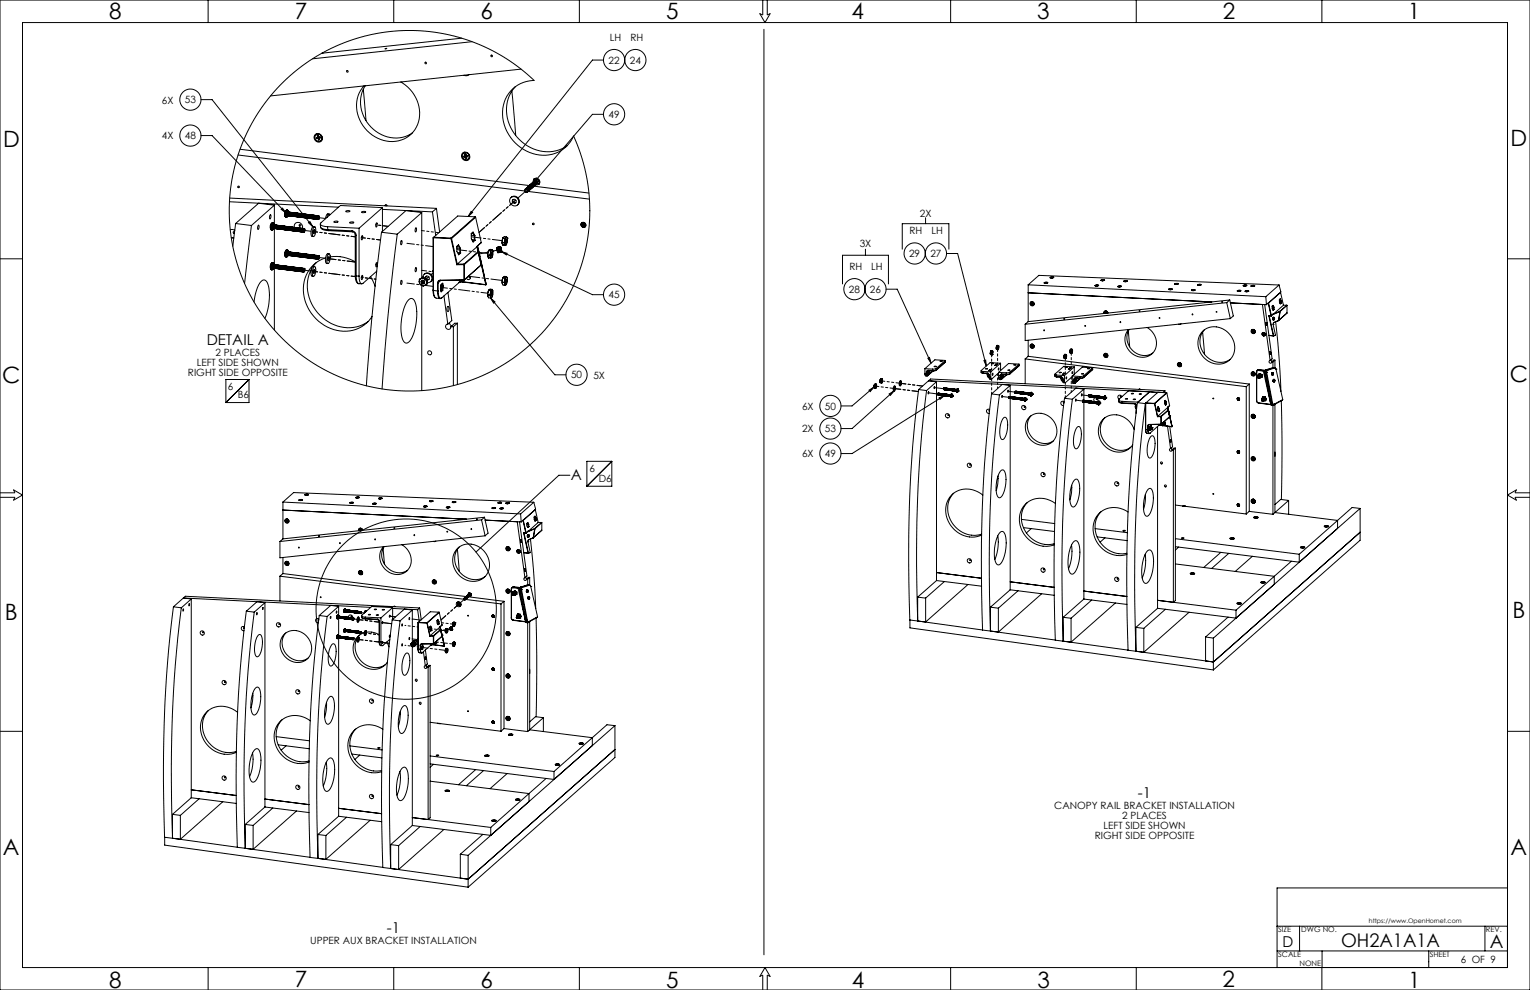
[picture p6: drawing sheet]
<svg xmlns="http://www.w3.org/2000/svg" width="864mm" height="559mm" viewBox="0 0 864 559" stroke-linecap="round" stroke-linejoin="round" font-family="sans-serif">
<defs><g id="words">
<g font-size="12.7">
<text x="62" y="11">8</text>
<text x="166" y="11">7</text>
<text x="271" y="11">6</text>
<text x="376" y="11">5</text>
<text x="481" y="11">4</text>
<text x="585" y="11">3</text>
<text x="690" y="11">2</text>
<text x="795" y="11">1</text>
<text x="2" y="83">D</text>
<text x="853" y="82">D</text>
<text x="852" y="216">C</text>
<text x="1" y="216">C</text>
<text x="3" y="350">B</text>
<text x="854" y="349">B</text>
<text x="2" y="483">A</text>
<text x="853" y="482">A</text>
<text x="62" y="558">8</text>
<text x="166" y="557">7</text>
<text x="271" y="558">6</text>
<text x="376" y="558">5</text>
<text x="481" y="558">4</text>
<text x="586" y="558">3</text>
<text x="690" y="557">2</text>
<text x="795" y="558">1</text>
</g>
<g font-size="10.6">
<text x="757" y="535">OH2A1A1A</text>
<text x="841" y="535">A</text>
</g>
<g font-size="8.5">
<text x="117" y="194">DETAIL A</text>
<text x="322" y="271">A</text>
<text x="642" y="451">-1</text>
<text x="218" y="526">-1</text>
<text x="724" y="535">D</text>
</g>
<g font-size="5.6">
<text x="344" y="23">LH</text>
<text x="356" y="23">RH</text>
<text x="344" y="36">22</text>
<text x="356" y="36">24</text>
<text x="91" y="58">6X</text>
<text x="104" y="58">53</text>
<text x="344" y="67">49</text>
<text x="91" y="79">4X</text>
<text x="104" y="79">48</text>
<text x="519" y="122">2X</text>
<text x="513" y="132">RH</text>
<text x="526" y="132">LH</text>
<text x="485" y="139">3X</text>
<text x="513" y="145">29</text>
<text x="525" y="145">27</text>
<text x="479" y="153">RH</text>
<text x="492" y="153">LH</text>
<text x="479" y="165">28</text>
<text x="491" y="165">26</text>
<text x="344" y="168">45</text>
<text x="122" y="201">2 PLACES</text>
<text x="111" y="206">LEFT SIDE SHOWN</text>
<text x="106" y="212">RIGHT SIDE OPPOSITE</text>
<text x="322" y="214">50</text>
<text x="335" y="214">5X</text>
<text x="129" y="220">6</text>
<text x="134" y="225">B6</text>
<text x="453" y="231">6X</text>
<text x="466" y="231">50</text>
<text x="453" y="244">2X</text>
<text x="466" y="244">53</text>
<text x="453" y="258">6X</text>
<text x="466" y="258">49</text>
<text x="333" y="267">6</text>
<text x="338" y="272">D6</text>
<text x="595" y="457">CANOPY RAIL BRACKET INSTALLATION</text>
<text x="633" y="462">2 PLACES</text>
<text x="618" y="474">RIGHT SIDE OPPOSITE</text>
<text x="623" y="468">LEFT SIDE SHOWN</text>
<text x="175" y="533">UPPER AUX BRACKET INSTALLATION</text>
<text x="825" y="544">6 OF 9</text>
</g>
<g font-size="4.2">
<text x="721" y="526">SIZE</text>
<text x="735" y="526">DWG NO.</text>
<text x="839" y="526">REV.</text>
<text x="721" y="540">SCALE</text>
<text x="733" y="545">NONE</text>
<text x="807" y="540">SHEET</text>
</g>
<text font-size="3.5" x="773" y="521">https://www.OpenHornet.com</text>
</g></defs>
<g fill="none" stroke="#000" stroke-width=".56">
<path d="M0 0h864v559h-864zM13 13h838v533h-838zM117 0v13M222 0v13M327 0v13M431 0v8h-2l3 5 3-5h-2v-8M431 17v522M537 0v13M641 0v13M746 0v13M182 30h.1M217 27h1z"/>
<path d="M261 22l-79 8M266 24l-90 9M294 39l-141 15M341 34h-7l-70 88M113 56h7l57 72M159 48l6-7 9-6 8-5 8-4 10-4 10-3 10-1 9-1h10l11 2 10 2 9 3 9 5 9 5 8 6 6 5a19 19 0 0 0-15 29 22 22 0 0 0 33 9l3-3 2-3 5 13 3 13 1 13-1 13-2 15-5 14-7 14-8 11-10 11-11 9-11 6-14 6-14 4-14 2-14-1-13-2-13-3-12-6-12-7-11-10-9-9-8-12-6-11-5-13-2-12-2-14 1-14 3-14 4-13 5-10 8-12zM205 51l2 17M206 48a20 20 0 0 0 3 23 20 20 0 0 0 23 5l1-1M226 46a19 19 0 0 1 5 31 20 20 0 0 1-30-16 16 16 0 0 1 4-12M265 42l-1 1-2-1M289 52l2 24M291 49a22 22 0 0 0 10 35 20 20 0 0 0 19-2"/>
<path d="M113 77h7l41 43M178 76a2.1 2.1 0 0 1 3 0 2.1 2.1 0 0 1 0 3M179 78h.1M179 78l1 1M179 77h.1M179 77h1M179 77v1M180 78h-1M180 78h.1M180 77h1v1M180 77h-1M180 77h.1"/>
<path d="M180 77l-1 1M180 79h.1M180 78v1M181 78l-1 1M181 78h.1M341 65h-7l-33 38M134 87l162 21M136 84l163 21h1M262 87a2.1 2.1 0 0 1 2 0 2.1 2.1 0 0 1 0 3M262 87h.1M262 88v1M262 89h.1"/>
<path d="M262 89h1M262 87l2 1M262 87h1M262 88h1M262 87v1M263 88l-1 1M263 88v1M263 88h.1M263 87h.1M263 87h-1M263 87l-1 1M263 89h.1"/>
<path d="M264 88l-1 1M264 88h.1M130 114l61 3M130 112l116 6M155 116v13M155 116l-13 11M155 116l-9-1-13 11M159 118v-1l2 3zM161 119v3v-2zM162 119l-1 1v2M162 119h.1M162 119h-1"/>
<path d="M162 120v1M162 120h.1M162 119l1 1M162 119l-1 1 1 3M163 120l-1 1M163 120h.1M163 120l-1 2M163 120v-1a2 2 0 0 0-1 3h1M163 120v1M163 120v2M164 120v1M164 120l-1 2"/>
<path d="M164 120h.1M164 120v2M165 120h.1M165 120l-1 2M165 120v2v-2M195 119h3l-2 1zM204 120h2h-1zM216 117l-24-1-11 10a2.9 2.9 0 0 0 4 2M216 117l-13 12M216 117v14M216 118l28 2M218 116v-1v1"/>
<path d="M238 120l-14 12M238 120v37M238 120l-9-1-14 12M244 120l2 13M246 118l-2 2M246 118l2 13M266 119l1 1-3 2zM288 112a2.8 2.8 0 0 1 4 0 2.8 2.8 0 0 1 0 4M290 113a1.2 1.2 0 0 0 0 1 1.2 1.2 0 0 0 1 0M296 108h2M296 107h1h1M297 107h1"/>
<path d="M297 107v-1l1 1M297 106l2 1M297 106h1l1 1M297 106h2M297 107l1 1M297 107a.7 .7 0 0 0-1 0 .7 .7 0 0 0 1 1 .7 .7 0 0 0 1 0M298 106h1M298 108a.7 .7 0 0 1-1 0 .7 .7 0 0 1-1 0M298 106l1-1v1M298 105h1v1M298 108h.1M298 107a1 1 0 0 0-1 0 1 1 0 0 0-1 1"/>
<path d="M298 107v1M298 107h.1M298 105l2 1M298 108l35 4M298 105h2M299 107h.1M299 105h1M299 106h.1M299 104l2 1M299 106v1M299 104h1l1 1M300 104l-1 1 1-1v1"/>
<path d="M300 104h1M300 107l-2 1M300 106h.1M300 106l-1-1h-1h1l1 1M300 104h1h1M300 105v1M300 105h.1M300 104h2M300 103h1l1 1M300 103l2 1M301 103l1 1M301 106h-1"/>
<path d="M301 105h.1M301 103h1M301 104v1M301 106h.1M301 103h1h1M301 104h.1M301 103h2M301 102h1l1 1M301 101a2 2 0 0 1 3 0 2 2 0 0 1 0 3 2.1 2.1 0 0 0 0-3 2.1 2.1 0 0 0-3 0zM301 105l31 4M302 102l1 1M302 104h.1"/>
<path d="M302 105h-1M302 102h1M302 102h.1M302 103h.1M302 103l1 1M303 103h.1M303 103h-2a1.6 1.6 0 0 1 2-2 1.6 1.6 0 0 1 1 2 1.6 1.6 0 0 1-2 1M303 103v1M303 101h1l-3 2zM303 104h.1M303 102h.1M303 104h-1"/>
<path d="M303 102v1M130 130h3M131 134h1M132 131v1M133 126l-2 13M133 126l9 1M142 127l-4 33M146 127v1v2zM153 121v1l-1 2zM153 127v-1v3v1M153 128v1M153 130h1"/>
<path d="M154 126h-1M154 126l-1 2v2M154 126h.1M154 127v2M154 129h.1M154 127h.1M154 126l1 1M154 126l-1 2 1 2M154 129l1-3a2.1 2.1 0 0 0-1 4v-1M154 129h1M154 129v1M155 127l-1 2"/>
<path d="M155 127h.1M155 129h.1M155 127v2M155 129v20l-1-1M155 127v1v1M156 127l-1 2M156 127h.1M156 129h.1M156 127l-1 2v-2M156 127v2zM156 127v2M156 129h1"/>
<path d="M157 127l-1 2M157 127v2M157 127h.1M157 129h.1M157 129h1M158 127l-1 2M158 128v1M158 127h.1M158 129h.1M158 127v2M158 127v1M158 128h1"/>
<path d="M158 129h1M159 127l-1 2v-1M159 129h.1M159 127l-1 2M159 127v2M159 127v1M159 128h.1M159 128v1zM159 128v1M159 130h.1M159 130h1M159 128v2"/>
<path d="M160 128l-1 1M160 128v1M160 128l-1 2M160 128h.1M160 130h.1M160 128v2M160 130h1M161 128l-1 2M161 128v1zM161 128h.1M161 130h.1M161 122v1"/>
<path d="M161 128v2M161 128v1M161 128h1l-1 2M161 123h1M161 130h1M162 128v2M162 128l-1 2M162 128h.1M162 130h.1M162 122h.1M163 122h.1M163 128l-1 2"/>
<path d="M163 128h.1M163 130h.1M163 122l-1 1M163 128v2M163 121v1M163 122h1M163 128v2zM163 130h1M163 121l1 1M164 122h.1M164 130h.1M164 128l-1 2"/>
<path d="M164 128v2M164 128v2zM164 128h.1M164 122h1M164 130h1M165 122h.1M165 128l-1 2M165 120v2M165 128v2M165 128h.1M165 130h.1M165 130h1"/>
<path d="M165 122h1M166 120l-1 2M166 128l-1 2M166 120h.1M166 128h.1M166 130h.1M166 128l-1 2 1-1M166 122h.1M166 120v2M166 129v1M166 128v2M166 128v1"/>
<path d="M166 129v1zM166 128a2.4 2.4 0 0 1 3-2 2.4 2.4 0 0 1 2 3l-1 2M166 122h1M166 130h1M166 120v2v-2M167 120h-1M167 122h.1M167 129v1zM167 120v2M167 120l-1 2M167 129l-1 1M167 120h.1"/>
<path d="M167 129h.1M167 130h.1M167 128v2M167 129v1M167 121v1M167 131h.1M167 131h1M168 120h.1M168 120l-1 2M168 129l-1 2M168 122h.1M168 129h.1"/>
<path d="M168 129v1M168 131h.1M168 120v2M168 121v1M168 129v2M168 121h.1M168 129v1v-1M168 129v1zM168 122h1M168 122l1 1M168 131h1M169 121h.1"/>
<path d="M169 121l-1 1M169 131h.1M169 123h.1M169 120l-1 2M169 129l-1 2M169 121v1M169 129v1zM169 122v1M169 122h.1M169 129v2M169 129h.1M169 120v2"/>
<path d="M169 129v1M169 131h1M170 121v1M170 122v1M170 122h.1M170 121l-1 1M170 129v2M170 121h.1M170 129l-1 2M170 129h.1M170 131h.1M170 123h.1"/>
<path d="M170 131h1M171 121h.1M171 121l-1 1M171 121v1M171 123h.1M171 129v2M171 129l-1 2M171 131h.1M171 121l-1 2M171 122v1M171 121v2M171 129v2z"/>
<path d="M171 129h.1M171 131h1M171 130l1 1M171 130v1M171 123h1M172 129l-1 2M172 131v-2v2M172 131h.1M172 121l-1 2M172 123h.1M172 129v2M172 129l-1 1"/>
<path d="M172 129h.1M172 121v2M172 121h.1M172 121v2v-2M173 121l-1 2M173 123h.1M173 121h.1M173 121v2M173 123h1M173 121h1M174 121l-1 2M174 121v2"/>
<path d="M174 123h.1M174 121h.1M174 126l1-1 2 3zM174 123h1M175 123h.1M175 121l-1 2M175 121h.1M175 121v2M176 123h.1M176 122l-1 1M176 121h.1M176 121l-1 2"/>
<path d="M176 121v2M176 122v1M176 121v1M176 123v1M176 123h1M176 122h.1M177 121l-1 2M177 122v1M177 123v1M177 123h.1M177 122h.1M177 122l-1 1"/>
<path d="M177 124h.1M177 131h.1M177 121v2M177 121h.1M177 130h1l-1 2zM177 128a4 4 0 0 1 0 5l-1-2zM177 123l1 1M178 124h.1M178 122h.1M178 122l-1 1v-1M178 128a2.7 2.7 0 0 0-2 4v1l1 1M178 123v1"/>
<path d="M178 123h.1M178 122v1M178 122l-1 1M179 124h.1M179 122l-1 1M179 122l-1 2M179 122h.1M179 122v2M179 123v1M179 122v1v-1M179 122v1M179 124h1"/>
<path d="M179 123l1 1M180 122l-1 2M180 122v2M180 122l-1 1M180 122h.1M180 122v2zM180 123v-1v2M180 123v1M180 122v1M181 126v2M181 128a3 3 0 0 0 4 2M181 128l1 1 3 1"/>
<path d="M185 128v2M185 128l18 1M185 130h.1M185 130h14M185 130l14 1M186 121a1.9 1.9 0 0 0-2 2M186 121h-1v2M188 125h3l-1 1zM197 126h3h-2zM199 130a2.6 2.6 0 0 1 2 3M199 130v1M199 131h1l1 2"/>
<path d="M201 133h.1M201 133v23M203 129v27M204 133l1 1-1 1zM213 126v1l-1 1zM215 131l-5 49-3 38M215 131l9 1M224 132l-5 50-3 38M227 136v1l-1 1zM235 129v1v1zM245 134l-1 30M245 134h.1"/>
<path d="M245 134v30M245 134l10 1M245 134h10M255 135l3 14M255 134v1M255 135h.1M258 139v3l1 2 1-1M258 140h2M259 138l-1 1M259 138l1 2M259 138h.1M266 132v3l1 2 1-1"/>
<path d="M266 133h2M266 135l2 1M267 131l-1 1M267 131l1 2M267 131h.1M268 133v3M268 136h.1M268 136h-1M268 133h.1M268 122l-13 12M268 122v1M268 122h-10l-13 12"/>
<path d="M268 123l-13 12M268 123l4 14M269 139h1M269 139l-11 10M269 139l1 3M269 139h.1M270 139v3M270 139l4 22M272 137l-3 2M272 137h-1M280 140l1 3M280 140h.1"/>
<path d="M281 140v3M281 140h.1M281 140h-1M282 140h.1M282 140h1zM282 139v1M282 139h1zM282 139h.1M282 139l-1 1M282 140h1M282 139l1 3M282 139h1"/>
<path d="M283 140h.1M283 139v3zM283 140v2zM283 137v1M283 137h2M283 136v1M283 136v2M283 138h1M284 138h.1M284 134l-1 2M284 134h1M284 138l1 1"/>
<path d="M285 137v1M285 136v1M285 138h1M285 136v2M285 138v1M285 134v2M286 135l-1 2zM286 134v1M286 134l-1 2M286 134h-1M286 135l-1 2h1M286 138l-1 1"/>
<path d="M286 138h.1M286 134h-1h-1M286 134h.1M286 136v1M286 136v-1l-1 1 1 1M286 136l-1 1M286 135v3M328 127l1 1M328 127h.1M328 127h1M328 126v1M329 127v1"/>
<path d="M329 128h1M329 128h.1M329 126h-1M329 126l-1 1M329 126h.1M329 126v1M329 126h1M329 127h.1M329 127h1M329 126v1h1M329 126l1 1M330 126v1"/>
<path d="M330 126v1zM330 126h.1M330 127h.1M330 127l-1 1M330 128h.1M330 127v1M522 123v3M0 146h13M153 152h.1M153 148v4v-2zM154 148l-1 1M154 148l-1 2v2"/>
<path d="M154 148h.1M154 151h.1M154 149v2M154 151v-2a2 2 0 0 0 0 3v-1M154 151h1M154 150v1M154 151h1v35M154 150h.1M154 151v1M155 151h.1M155 150v1M155 150h.1"/>
<path d="M155 150l-1 1M155 149v2M155 151v1M155 151h1M155 151l1 1M156 150l-1 1M156 150h.1M156 149l-1 2M156 151v1M156 151h.1M156 150v1M156 151l1 1"/>
<path d="M157 151v1M157 151h.1M157 150v1M157 150l-1 1M157 150h.1M157 151l1 1M158 151v1M158 150l-1 1M158 151h.1M158 150v1M158 150h.1M158 152h.1"/>
<path d="M158 150v2M158 152h1M159 150l-1 2M159 150h.1M159 152h.1M159 150v2M159 152h1M160 152h.1M160 150l-1 2M160 150h.1M160 150v2M160 152l1-2v2"/>
<path d="M160 152h1M161 150l-1 2M161 152h.1M161 150h.1M161 150v2M161 145h.1M161 151v1M161 152v-2v2M161 152h1M161 141v4v-2zM161 145h1M162 150h.1"/>
<path d="M162 150l-1 2M162 152h.1M162 150v2M162 141h-1M162 141l-1 2v2M162 141h.1M162 144h.1M162 144h1M162 151v1M162 152h1M162 141l1 1M162 150v1"/>
<path d="M162 142v2M162 141l-1 2 1 2M162 142h.1M162 144h1h-1M163 151l-1 1M163 151h.1M163 142l-1 2M163 150l-1 1M163 144h.1M163 150l-1 2M163 142a2 2 0 0 0-1 3l1-1-1 1M163 152v1"/>
<path d="M163 152h.1M163 143v1M163 142v2M163 151v1M163 142h.1M163 150v2M163 144h1M163 152h1M164 142l-1 2M164 150l-1 2M164 144h.1M164 152v1"/>
<path d="M164 152h.1M164 143l-1 1M164 151v1M164 143v1M164 151h.1M164 151l-1 1M164 142v2M164 150v2M164 142h.1M164 144h1h-1M164 152l1 1M164 143h.1"/>
<path d="M164 142v1M165 144h.1M165 142l-1 2M165 151l-1 1M165 152v1M165 152h.1M165 143v1M165 151v1M165 151h.1M165 143l-1 1M165 143h.1M165 142v2"/>
<path d="M165 144v1zM165 152l1 1-1-1M165 144l1 1M165 152l1 1M166 143l-1 1M166 151l-1 1M166 143h.1M166 151l-1 2M166 144h.1M166 144v1M166 153h.1M166 151v2"/>
<path d="M166 143v1M166 151h.1M166 153h1M166 152l1 1M167 143l-1 1M167 151l-1 2M167 144h.1M167 144v1M167 153h.1M167 143v1zM167 151v2M167 143h.1"/>
<path d="M167 151h.1M167 151v1M167 143v1M167 143v1l-1 1v-1M167 144l1 1M167 153h1M168 143l-1 1M168 144v1M168 151l-1 2M168 144h.1M168 153h.1M168 143v1"/>
<path d="M168 143h.1M168 151v2M168 151h.1M168 153h1M168 144l1 1M169 143l-1 1M169 151l-1 2M169 143h.1M169 151h.1M169 153h.1M169 144h.1M169 144v1"/>
<path d="M169 151v2M169 143v1M169 143v2zM169 145h.1M169 153h1M169 145h1M169 143v2M170 153h.1M170 143l-1 2M170 151v2M170 151h.1M170 151l-1 2"/>
<path d="M170 143h.1M170 145h.1M170 152v1M170 143v2M170 151v1M170 145h1M170 153h1M170 152h.1M171 145h.1M171 143l-1 2M171 151l-1 2M171 153h.1"/>
<path d="M171 143v2M171 152v1M171 152h.1M171 152l-1 1M171 151v2M171 153v1M171 143h.1M171 153h1M171 145h1M171 152v1zM171 144v1M171 152l1 1"/>
<path d="M172 143h.1M172 143l-1 1M172 152h.1M172 152h-1M172 152l-1 1M172 153v-1v1M172 153h.1M172 143l-1 2M172 145h.1M172 152v1M172 144v1M172 151l-1 2"/>
<path d="M172 144h.1M172 143v1M172 145h1M172 143v2M173 144l-1 1M173 144h.1M173 143l-1 2M173 145v1zM173 145h.1M173 144v1M173 143v2M173 145v1"/>
<path d="M173 145l1 1M174 145h.1M174 144l-1 1M174 145v1M174 144v1M174 144h.1M174 145l1 1M175 144l-1 1v-1M175 145h.1M175 145v1v-1M175 144l-1 1M175 144v1"/>
<path d="M175 144h.1M175 145v1M175 145l1 1M176 144l-1 1M176 144h.1M176 145v1M176 145h.1M176 152a23 23 0 0 0 4 25 23 23 0 0 0 25 6l3-2M176 144v1M177 144l-1 1M177 145h.1M177 145v1"/>
<path d="M177 144v1M177 144h.1M177 150l-1 3a2.2 2.2 0 0 0 1 3M177 150h1M177 146h.1M177 153h.1M177 144v2M177 151a3 3 0 0 1 1 5h-1a3 3 0 0 1 0-5zM177 152l1 1-1 1zM177 146h1h-1M178 144l-1 2M178 146h.1"/>
<path d="M178 144v2M178 144h.1M178 146h1M178 148l-1 2M179 144l-1 2M179 146h.1M179 145v1M179 144h.1M179 144v2M179 145l1 1M180 145v1zM180 145v-1v2"/>
<path d="M180 145v1M180 144l-1 2M180 145h-1M180 144h.1M180 144v1M180 144l-1 1M180 145h.1M184 146a19 19 0 0 0-9 29 22 22 0 0 0 32 7l3-3M185 146h.1M185 145h1a1.1 1.1 0 0 1 0 1 1.1 1.1 0 0 1-1 1zM185 143h1a4 4 0 0 1-1 6l-1-3zM186 143a3 3 0 0 0-2 5l1 1"/>
<path d="M186 145a21 21 0 0 1 15 3M201 156a4 4 0 0 0 2 4M201 156h.1M201 156h2M204 155l1 1-1 2zM209 156l3 6M213 148v1l-1 2zM213 153l-8 7a3 3 0 0 1-2-4M227 158v1l-1 2zM235 151v1v1zM237 159l1 2M237 159v1l1 1"/>
<path d="M237 158v1M238 157l-1 2M238 157h2M238 157l-1 1M238 160a1 1 0 0 1 0-2 1.1 1.1 0 0 1 2 1 1 1 0 0 1-1 1M238 160h1M238 159l1 1M238 159h.1M238 158v1l1 1M238 159a1 1 0 0 0 2 0 .9 .9 0 0 0-1-1 .9 .9 0 0 0-1 1v1M238 159l1 1zM238 158l1 1"/>
<path d="M238 158v1M239 157a2.6 2.6 0 0 1 2-3 2.6 2.6 0 0 1 3 3 2.6 2.6 0 0 1-3 3M239 157h-1M239 157h1M239 156l-2 2M239 156l1 1M239 156v1M239 159h-1M239 159h.1M239 155a2.8 2.8 0 0 1 4 0 2.8 2.8 0 0 1 0 4M240 157l1 1M240 157l1 2"/>
<path d="M240 157a1.1 1.1 0 0 1 1-1 1.1 1.1 0 0 1 1 1 1.1 1.1 0 0 1-1 1M241 156a1.2 1.2 0 0 0 0 1 1.2 1.2 0 0 0 1 1M241 159l-1 2M241 159v1M241 158v1M241 158v2M241 158h.1M244 153h.1M247 160v4M247 160h.1M248 158l-1 1v1M248 158l-1 2"/>
<path d="M249 158l-2 2M258 149h.1M258 143h2M259 159l-10 9M259 158v1M260 140v3M260 143h.1M260 143h-1M260 140h.1M261 159h-2M261 159l13 2M261 159h.1"/>
<path d="M261 158v1M261 159l-2 1M262 149h-4M262 149v9M262 158h.1M262 158h-14M262 149h.1M264 156l1 1M265 156a1.1 1.1 0 0 1 0 2 1.1 1.1 0 0 1-2-1M265 157h.1M270 142l-8 7M270 142h.1"/>
<path d="M270 142l2 8-10 8M270 142l2 7M270 142l1 3zM272 149l-10 9M272 149l2 12M272 148v1M272 148l-1-1 1 2M274 160v1M275 144v1M275 144h1M275 143v1M275 143v2"/>
<path d="M275 145l1 1M275 145h.1M276 142l-1 1M276 142h1M276 146h1M276 141l-1 2M276 141h.1M276 144l1 1M277 143l-1 1M277 145h.1M277 143v2M277 145v1"/>
<path d="M277 142v1M277 142v2M277 144h.1M277 141l1 1M277 141v2M277 141v1M277 143v1M278 142l-1 2M278 144h-1M278 145h-1M278 141h-1l-1 1M278 141v1"/>
<path d="M278 141h-1M278 143v1M278 143v-1l-1 2h1M278 143l-1 1M278 142h.1M278 142l-1 3M281 140h1M281 140l1 1M281 141h.1M281 140v1M281 141h1M281 143h.1"/>
<path d="M281 141v1M281 141l1 1M281 142h.1M281 142h1M281 142v1M281 143l1-1zM282 140v1M282 141h.1M282 141v1M282 142h.1M282 140l1 1M282 141h1z"/>
<path d="M282 142h-1M282 142l-1 1M282 141h1h-1M282 141h1M282 141l1 1M282 142h1M283 142h.1M283 142h-1M283 142l51 24h7M283 142l3 1v1zM283 159h2M283 159v1"/>
<path d="M283 158v1M283 158v2M284 157l-1 1M284 157h1M284 157h.1M285 159v1M285 158v1M285 158v2M285 157v1M286 159h-1M286 158l-1 1 1-1M286 157l-1 1"/>
<path d="M286 157h.1M286 157h-1M286 158v1M286 158h.1M286 158a1 1 0 0 0-1 1 1 1 0 0 0 1 0v-1M286 156h-1l-1 1M286 156v1M286 158v2M286 158l-1 2 1-2M286 157v4M488 141v3M509 141v-15h27v15"/>
<path d="M534 143h7l16 64M589 160l2-1-1 1zM590 160h.1M590 159l1 1M590 160h1M590 159v1M591 160h-1M591 160h.1M591 160l-1-1-1 1M593 157h2zM593 157h1M593 157h.1"/>
<path d="M594 157h.1M594 157h-1M595 157l-1-1-1 1M621 158h2zM622 158h.1M622 158h1M623 158h.1M623 158h-1M634 159h2zM635 159h.1M635 159h1M636 159h.1"/>
<path d="M636 159h-1M636 159l-1-1-1 1M851 146h13M143 170l1-3a9 9 0 0 1 5-9 12 12 0 0 1 3 12l-1 5-1 5M203 160h1M230 169a2.3 2.3 0 0 1 3 0 2.3 2.3 0 0 1 1 2 29 29 0 0 1-3 22 2.1 2.1 0 0 1-2 0 2.1 2.1 0 0 1-2-2 29 29 0 0 1 3-22zM238 161h2M238 161l1 1 1-1M238 161v59M241 160l-1 1M244 164l1 4M244 164h1"/>
<path d="M245 164v4l3 1M245 164h2M247 164a3 3 0 0 0 2 4M247 164h.1M249 161v2M249 161v1v2M249 164h.1M249 164h1M249 160l1 1M250 161l-1 3M250 161v1M250 162v2"/>
<path d="M250 162v-2l-1 1v2v2l1-1M251 167l2 16M253 173a1.6 1.6 0 0 1 0 3zM253 165l2 16-2 2M274 161h.1M275 166l1 1M275 166v1M275 165v1M275 167l1 1h1M275 165v2M276 164l-1 1M276 164h1"/>
<path d="M276 164h.1M276 167h1M277 165l-1 2M277 167v1M277 165v2M277 164v1M277 168l36 44h6M277 168l2 2v1zM277 166v1M277 165v1M277 164h1M277 164h.1"/>
<path d="M277 168h.1M278 166l-1-1v2M278 166l-1 1M278 166h-1M278 168h-1M278 165h.1M278 165h-1v2l1-2M278 163h-1l-1 1M278 163l-1 1M278 165l-1 1M278 165l-1 2M278 163v1"/>
<path d="M278 165v2M278 164l-1 4M283 160l1 1h1M285 160l1 1M285 160v1M286 161h-1M286 160v1M286 160h.1M476 160v-16h25v16M500 163h6l20 42M580 161v21M580 161l134 6"/>
<path d="M580 165l104 5M580 161l6-6 136 6M582 171a1.1 1.1 0 0 1 1 0 1.1 1.1 0 0 1 0 1M582 171h.1M582 171v1M582 172h.1M582 172h1M582 171h1M583 171h-1M583 171l-1 1M583 171v1M583 171h.1"/>
<path d="M583 172h.1M618 161h2l-1 1zM618 161h.1M618 161h1M619 161h.1M619 161h-1M619 161h1M620 161h.1M620 161h-1h-1M623 176h2v1a1 1 0 0 0-1-1 1 1 0 0 0-1 1M624 177h.1M624 176h.1"/>
<path d="M624 176v1M624 176l1 1M625 177h.1M625 177a1.2 1.2 0 0 0-1-2 1.2 1.2 0 0 0-1 2M631 162h2zM631 162h1M631 162h.1M632 162h.1M633 162l-1-1-1 1M643 176l1-1zM660 163h2zM660 163h.1"/>
<path d="M660 163h1M661 163h.1M662 163h-2M663 160h2zM663 160h1M663 160h.1M664 160v1M664 161h.1M664 160h.1M665 160h-1l-1 1M673 164h2zM673 164h.1"/>
<path d="M673 164h1M674 164h-1M674 164h.1M675 164h-2M676 161h2zM676 161h1M676 161h.1M677 161h.1M678 161h.1M678 161h-1M678 161h-1h-1M690 170h.1"/>
<path d="M692 171l-113 12M692 171l2 9M694 169l2 9-2 2M694 169l-2 2M694 169l-114 13M694 180l-115 12v-9M694 171l21 1M698 164h2zM699 164h.1M699 164h1M700 164h-1M700 164h.1"/>
<path d="M700 164h-1h-1M702 161h2l-1 1zM702 161h.1M702 161h1M703 161h.1M703 161h-1M703 164h2l-1 1zM703 164h.1M704 165h.1M704 164v1M704 161h-1h-1M704 164h-1"/>
<path d="M704 164h.1M705 164h-1l-1 1M706 161h2zM707 162h.1M707 161v1M707 161h.1M707 161h1M708 161v1M708 161l-1 1M708 161h.1M708 162l-1-1-1 1M713 172l4 32"/>
<path d="M714 172l4 31-1 1M714 167l1 5M716 171h.1M716 171l1 7M716 171l2 7M716 178h1M716 178l3 12M716 178h.1M716 178h2M718 178h.1M718 178h-1M718 173v1l1 1"/>
<path d="M718 173h1M718 175h1M718 172v1M718 172l1 1M719 179v1M719 180h.1M719 172l-1 1M719 172v1M719 172h-1M719 177h.1M719 177l-1 1M719 173v2"/>
<path d="M719 175h.1M719 173h.1M722 161l-8 6M722 161l1 4-8 7M722 170h1M722 171h1M722 176l-3 1M722 176h.1M722 176h1M723 169v1M723 176l-1 5M723 176h-1"/>
<path d="M723 169l-1 2 1 1v-1M723 169h.1M723 165h.1M723 165l-7 6M723 165l1 7M723 171h.1M723 170v1M723 170h.1M724 172l-5 5M726 172h-2M726 172l-4 4M726 172h.1"/>
<path d="M726 177l-4 4M726 172l-3 4M726 172v5M253 183a1.5 1.5 0 0 0-1 2 1.5 1.5 0 0 0 1 1 1.5 1.5 0 0 0 1-2M254 182l1 2M256 184v34M256 184h-2M258 182l-2 2M258 182h-1l-3 2M258 182v35M559 199v1M559 199h.1"/>
<path d="M559 199h1M559 198v1M559 198h.1M560 199h.1M560 199v1M560 198v1M560 198h.1M560 198h-1M560 199v1zM560 198v2M562 196v1M562 197h.1"/>
<path d="M562 196h.1M562 197h1M562 196h1M563 195l-1 1M563 195h.1M563 196v1M563 197h.1M563 195v1M563 195v2M563 195h1M563 196h.1M563 196v1z"/>
<path d="M563 196v1v-1M564 197h.1M564 197h-1M564 195h-1M564 195v2M564 195h.1M580 192v9M580 182l-1 1M582 195a1.1 1.1 0 0 1 1 0 1.1 1.1 0 0 1 0 1M582 195h.1M582 195v1M582 196h.1"/>
<path d="M582 196h1M582 195h1M583 195h-1M583 195h.1M583 195l-1 1M583 195v1M583 196h.1M601 180h.1M604 199h.1M604 198v1M604 198h1M604 199h1"/>
<path d="M604 197v1M604 197v2M604 197h.1M605 198v1M605 199h.1M605 198h.1M605 197h.1M605 197v1M605 197h-1M605 198v1v-1M605 198v1zM605 197v2"/>
<path d="M623 200h1a1.1 1.1 0 0 1 1 0 1.1 1.1 0 0 1 0 1M624 200h.1M637 187l1 9M637 186a10 10 0 0 0 2 12 10 10 0 0 0 12 1M647 185a9 9 0 0 1 6 9 9 9 0 0 1-8 8 10 10 0 0 1-9-6 10 10 0 0 1 1-10M667 183h-2M679 188l1 12M679 187a11 11 0 0 1 15 2 11 11 0 0 1-1 15 11 11 0 0 1-14-3 11 11 0 0 1 0-14zM680 186a11 11 0 0 0 0 14 11 11 0 0 0 14 3M707 186a1 1 0 0 1 1 0 1 1 0 0 1 0 2M707 187h.1M707 187h1"/>
<path d="M707 187v1M708 187h.1M708 187l-1 1M708 187h-1M713 189h.1M713 188v1M713 188l1 1M713 188h.1M714 189h-1M714 189h.1M714 183h.1M715 183h.1"/>
<path d="M715 182h.1M715 182v2zM715 182v1M716 189l3 1M717 199h.1M717 199v1M717 200h.1M717 199v1zM719 183h.1M719 181h.1M719 183l1 6M719 190h.1"/>
<path d="M719 182h.1M719 182v1M720 189l-1 1M720 189h.1M720 182l3 39M722 181l-3 1M722 181h.1M141 214h-14v13M141 214v13h-14M141 214l-14 13M493 218h.1M493 218v1"/>
<path d="M493 218l1 1M493 218l-12 11h-6M493 219h.1M493 219h1M494 217l-1 1M494 217h.1M494 219h.1M494 218v1M494 217v1M494 218h.1M494 217h1M494 218v1z"/>
<path d="M494 218h1M495 217h.1M495 217h-1M495 217l-1 2M497 216h.1M497 215v1M497 215h.1M497 214v1M497 214v2M497 214h.1M497 214h1M497 216h1"/>
<path d="M498 215h-1M498 215l-1 1M498 214h.1M498 214v1M498 215h.1M498 215v1zM498 214v2M498 216h.1M505 219h.1M505 218v1v2v-2zM505 219v1zM505 218l-1 1v1l1 1"/>
<path d="M508 216h.1M508 215a1.4 1.4 0 0 1 0 2zM508 216v1zM509 215h-1v1v2M519 220a768 768 0 0 0-5 130M519 220h4M522 211v1h1M522 208h4M522 211h1M522 208v3M523 211v1M523 210v1"/>
<path d="M523 210h.1M523 211h.1M523 211l1 1M524 212h-1M524 202h1l1 3zM524 212h.1M524 209l-1 1M524 209h.1M524 209h2M524 210h.1M524 209h3M524 209v2l1-2"/>
<path d="M524 215l132 7M524 215l1-1 133 7M524 215h5M524 215l-5 5M524 209v1M524 209v2M526 209h1M526 208v1M526 209l-2 3M527 209l-3 3M527 207h1zM527 218v1z"/>
<path d="M528 209h-1M528 209h-2M528 208h-2M528 209h.1M528 208v1M529 215l-6 5M529 215v113M531 204h1zM533 220h.1M533 219v1M533 219h.1M533 220l1-1v1"/>
<path d="M533 220h1M534 220h.1M534 219v1M534 219h.1M534 204l-6 5M534 219l-1 1M534 203l-6 5M534 203h-6l-6 5M534 203v1M534 220h1M535 219l-1 1M535 220h.1"/>
<path d="M535 219v1M535 219h.1M535 220h1M536 219l-1 1M536 219v1M536 219h.1M537 220h-1M537 219l-1 1M537 220h.1M537 219v1M538 220h-1M538 220h.1"/>
<path d="M538 220v1M539 220h.1M539 220h-1M539 220v1M540 220l-1 1M540 220h-1M540 220v1M540 220h.1M540 219v1M540 219v2M540 219h1M541 219v1"/>
<path d="M541 219l-1 2M541 220v1M541 220h-1l1 1M554 210h1M554 209v1M555 210l2 1M555 210h.1M555 210h4M555 211h2M555 204l1-1 1 4zM556 208h1zM557 211l1 1"/>
<path d="M557 211h.1M557 211l1 2M557 211v1M557 212l1 1M557 211h1M557 212h1M558 211h.1M558 213h.1M558 212h.1M558 212v1M558 211v1M558 213l1 1"/>
<path d="M558 213h1M559 209h1h-1M559 209h-1h1M559 209h.1M559 214h1M559 200h1M559 210v3M560 205h1zM560 200h.1M560 211v1zM562 206h-1h1M562 206h1h-1"/>
<path d="M562 206h.1M564 211l-4 3-1-1M564 213v1h1M564 210h4M564 213h.1M564 210v3M564 208v1zM564 213l1 1M564 212v1M565 205h-6l-5 4 1 1M565 205l-6 5M565 205v4"/>
<path d="M565 212h-1M565 213h-1M565 213v1M565 212v1M565 214h.1M565 211l-1 1M565 211h1M565 211h3M566 212h.1M566 211l2 1M566 211l-1 1M566 211v2v-2"/>
<path d="M566 211v1M566 211v2M568 211v1M568 210v1M568 212l-3 2M569 209h1zM570 211l-2 1M570 211h-2M570 210h-2M570 211h.1M570 210v1M570 218l-6 5"/>
<path d="M570 218v6M570 218l-4-1-6 5M572 206h1zM575 206l-5 5M575 206l-5 4M575 206l-6-1-5 5M575 206h.1M579 203v14M579 203l124 15M580 201l-1 2M580 201l125 16M595 212l1 1"/>
<path d="M595 211v1M596 213h3M596 212v1M596 212h5M598 210h1zM599 213l1 1M599 213h.1M599 214l1 1M599 214h.1M599 213v1M599 214h1M600 215h.1"/>
<path d="M600 214h.1M600 214v1M600 215v1M600 215h1M600 211h.1M600 211h1h-1M600 216h1M601 201v1M601 201h.1M601 202h1M601 202h.1M601 200v1"/>
<path d="M601 200h.1M601 212v3M601 207h1zM602 200h.1M602 201h.1M602 200l-1 1M602 200h-1M602 201l-1 1M602 201v1v-1M602 201v1M602 202h.1M602 200l-1 2"/>
<path d="M602 213v1zM604 208h-1h1M604 208h1h-1M604 208h.1M605 213l-4 3v-1M605 215v1h1M605 215h1M605 212l5 1M605 212v3M605 210v1zM606 215v1M606 214v1"/>
<path d="M606 207h-6l-5 4 1 1M606 207l-5 5M606 207v4M607 214h-1M607 215h-1M607 215v1M607 214v1M607 216h-1M607 216h.1M607 213l-1 1M607 213h.1M607 213h3"/>
<path d="M607 215h.1M607 213l3 1M607 213v1M607 213v2l1-1M607 213v2M608 213l-1 2M610 213v1M610 213h.1M610 214l-3 2M610 211h2zM612 213l-2 1M612 213h-2"/>
<path d="M612 212l-2 1M612 213h.1M612 212v1M612 220v6M612 220l-7 5M612 220l-5-1-6 6M614 208h1zM617 208v1M617 208l-5 5M617 208l-5 4M617 208h.1M617 208l-6-1-6 5"/>
<path d="M624 201h.1M624 200v1M624 200h1M625 201h-1M625 200v1M625 200h.1M625 201h.1M643 220h.1M665 205a1.1 1.1 0 0 1 2 0 1.1 1.1 0 0 1 0 2M665 206h.1M665 206h1M666 205h.1"/>
<path d="M666 206h.1M666 205l-1 1M666 206h-1M666 205v1M667 207h.1M703 218v72M705 217l-2 1M705 217v72M707 210a1 1 0 0 1 1 0 1 1 0 0 1 0 2M707 211h.1M707 210v1M707 211h1"/>
<path d="M707 211v1M708 211h.1M708 211l-1 1M708 211h-1M709 210h.1M709 210v16M710 213h.1M710 213v-1l1 1M710 213h1M710 212h.1M710 211v1M710 209l-1 1"/>
<path d="M710 211h.1M710 209h3M710 209h.1M711 213h-1M711 213h-1h1M711 213h.1M711 209h-1M711 211l-1 1M711 211h1M711 211h-1M711 209h3M711 213h1"/>
<path d="M711 212h.1M711 212v1M711 212h1M711 211h.1M711 211l1 1M712 212h.1M712 212l-1 1M712 212v1M712 211v1M712 213h.1M713 209h.1M713 209l1 1"/>
<path d="M713 209l4 19M713 209h1M714 210h.1M714 210l3 18M714 210h1M714 209v1M714 209h.1M715 210h.1M715 209l-1 1M715 210l3 18M715 209h.1M715 209v1"/>
<path d="M715 209h1M716 209l-1 1M716 209h.1M717 204l-1 1a.7 .7 0 0 0 1 0 .7 .7 0 0 0 1-1M717 203l1 1M718 204h1M718 211h.1M718 208h.1M718 208l-3 1M719 204v4M719 215h.1M719 214v1"/>
<path d="M719 208l-4 1M719 208h.1M719 208h1M719 208h-1M719 208l-3 1M720 203l-2 1M720 203l-1 1M720 203v5M720 208h.1M720 208l4 18M491 220l2-2-2 3zM502 222l3-1-2 2z"/>
<path d="M505 221l-24 21h-6M523 220a762 762 0 0 0-5 131M524 221v1zM529 223h.1M529 222h.1M529 222v1M530 222h.1M530 222l-1 1M530 223h.1M530 222v1M530 225l3-2-2 2zM530 223l1-1v1"/>
<path d="M530 223h1M531 223h.1M531 222v1M531 222l-1 1M531 222h.1M532 222l-1 1M532 223h.1M532 222v1M532 222h.1M532 223h1M533 222l-1 1M533 222v1"/>
<path d="M533 223h.1M533 222h.1M533 223l-52 33h-6M533 223h1M534 223h-1M534 223h.1M534 222v1M534 222l-1 1M534 223v1M535 223h.1M535 223h-1M535 223v1"/>
<path d="M535 223h1v1M535 223l1 1M536 223v1M536 224h.1M536 220h.1M536 223h.1M536 223h-1M536 220h1M536 224h1M537 223v1M537 223l-1 1M537 224h.1"/>
<path d="M537 223h.1M537 220v1M537 222v1v1M537 222v1M537 222v2M537 224h1M537 223h1M538 224h.1M538 223v1M538 223h.1M538 220h1M538 220l1 1"/>
<path d="M539 221h.1M539 221h1M540 221h.1M541 221h.1M541 221h-1M541 220h.1M558 232h.1M559 232h-1M559 231a1.2 1.2 0 0 0-2 1 1.2 1.2 0 0 0 1 1M560 222a787 787 0 0 0-5 134M560 222l4 1M564 223a787 787 0 0 0-5 133"/>
<path d="M566 223v1zM567 236a1.6 1.6 0 0 1 1 0 1.6 1.6 0 0 1 1 2 11 11 0 0 1-3 10 10 10 0 0 1-1-10zM569 220v1zM569 225h.1M569 224l1 1M569 224h.1M569 225h1M569 224l1 1zM569 224h1M570 224h.1M570 224v1M570 224l-1 1"/>
<path d="M570 224h-1M570 225h.1M570 225v108M570 225h1M570 225h1zM571 224l-1 1M571 224v1M571 224h-1M571 225h.1M571 224h.1M571 225h1M572 225h.1"/>
<path d="M572 224l-1 1M572 224v1M572 224h.1M572 224v1h-1M572 225h1zM572 225h1M573 224l-1 1M573 224v1M573 224h.1M573 225h.1M573 221v1M573 221h.1"/>
<path d="M573 222h.1M573 221l1 1M573 225h1M574 224h-1M574 221h-1M574 221l-1 1v-1M574 224l-1 1M574 222h.1M574 225h.1M574 221v1M574 221h.1M574 224v1"/>
<path d="M574 224h.1M574 221v1zM574 225h1M574 222h1M574 224v1zM575 222h.1M575 225v-1v1M575 225h.1M575 225h-1M575 221v1M575 221h.1M575 221l-1 1"/>
<path d="M575 224v1M575 225v1M575 225l1 1-1-1M575 222h1M575 225l1 1v-1M576 221l-1 1M576 225h.1M576 221h.1M576 221l-1 1 1-1M576 225h-1M576 222h.1M576 225v1"/>
<path d="M576 221v1M576 222l1-1-1 1M576 225l1 1M576 222h1M577 221h-1M577 225h.1M577 225v1v-1M577 222h.1M577 225h-1M577 221v1M577 221v1h-1M577 225v1l-1-1"/>
<path d="M577 221h.1M577 221l-1 1M577 222h1M577 225v1M577 225v1zM577 225l1 1M577 226h.1M578 221h.1M578 221l-1 1M578 222h.1M578 225l-1 1M578 222h-1"/>
<path d="M578 225h-1M578 225v1M578 221v1M578 225h.1M578 226h.1M578 222v1M578 225v1v-1M578 223h.1M578 222l1 1M578 226h1M578 222h1M578 222h1z"/>
<path d="M579 222h-1M579 222h.1M579 223h.1M579 222v1M579 224l-1 2M579 224h.1M579 226h.1M579 224v1M579 225v1M579 224v2M579 225h.1M579 225v1v-1"/>
<path d="M579 222h1M579 222l1 1M580 223h.1M580 222h.1M580 222v1M580 222h-1M580 222v1v-1M580 222l1 1M581 222h-1M581 222l-1 1M581 222v1M581 223h.1"/>
<path d="M581 222h.1M581 236a9 9 0 0 1 13 1 9 9 0 0 1-1 13 10 10 0 0 1-12-2 10 10 0 0 1 0-12zM581 222l1 1M582 222h-1M582 222h.1M582 223h.1M582 235a10 10 0 0 0 0 12 10 10 0 0 0 13 2M582 221l-1 1M582 221v2M582 221h.1M582 221v1M582 222v1"/>
<path d="M582 222h1M582 223h1M583 223h-1M583 223h.1M583 222h.1M583 222v1M601 227v1M601 227a1.2 1.2 0 0 0-2 1 1.2 1.2 0 0 0 1 1M601 225a798 798 0 0 0-5 136l4 1M601 225h4M605 225a798 798 0 0 0-5 137M607 225v1z"/>
<path d="M611 222v2zM611 226v1M611 226h.1M611 227h.1M611 226l1 1M612 226h-1M612 226v1M612 226h.1M612 227h.1M612 227v111M612 226v1v-1M612 226l1 1"/>
<path d="M612 226h1M613 226v1M613 227h.1M613 226h.1M613 226h-1M613 227h1M613 226v1zM614 226l-1 1M614 226v1zM614 227h.1M614 226h.1M614 226v1"/>
<path d="M614 227h1M614 224h.1M614 223l1 1M614 223h.1M615 226v1M615 227h.1M615 223v1M615 223h-1M615 223l-1 1M615 223h.1M615 224h.1M615 226l-1 1"/>
<path d="M615 226h.1M615 223v1v-1M615 227h1M615 223l1 1M616 227h.1M616 227h-1M616 223h.1M616 223v1M616 224h.1M616 223h-1M616 226v1M616 227v1v-1"/>
<path d="M616 223v1zM616 227v1M616 227l1 1M616 223l1 1M616 224h1M617 227h-1M617 227v1M617 223h-1M617 227h.1M617 223v1M617 228h.1M617 223h.1"/>
<path d="M617 223v1v-1M617 224h.1M617 227l1 1M617 224h1M617 227h1M618 227v1M618 223l-1 1M618 224h.1M618 228h.1M618 227h-1M618 223v1M618 223h.1"/>
<path d="M618 227h.1M618 227a1.2 1.2 0 0 1 0-2 1.2 1.2 0 0 1 2 0 1.2 1.2 0 0 1-1 2M618 227v1zM618 227l1 1M618 224h1M619 227h-1M619 227v1M619 227h.1M619 223l-1 1M619 224h.1M619 228h.1M619 223v1"/>
<path d="M619 224v1M619 227l1 1M619 224h1M619 224l1 1v-1M619 227h1M620 227v1M620 224h-1M620 228h.1M620 224h.1M620 224v1M620 227h.1M620 227h-1"/>
<path d="M620 229h.1M620 225h.1M620 226v3M620 226v1M620 226h.1M620 226v1v2M620 224l1 1M620 227h1M620 228h1M620 227v2M620 228v1M621 224h-1"/>
<path d="M621 224v1M621 228h.1M621 227h.1M621 227l-1 1M621 227v1M621 224h.1M621 225h.1M621 228h-1M621 224v1zM621 224l1 1M622 224h-1M622 224v1"/>
<path d="M622 224h.1M622 225h.1M622 224h1M622 224l1 1M623 224l-1 1M623 224v1M623 225h.1M623 224h-1M623 224h.1M623 224v1zM623 224v1v-1M623 226h1"/>
<path d="M624 236a11 11 0 0 0 0 14 11 11 0 0 0 14 2M624 224l-1 1v1M624 224l-1 2M624 224h.1M624 224v1M624 224v2M624 225v1M624 225h.1M624 225v-1v1M631 226v1M631 227h1l2 1M631 227h2"/>
<path d="M633 224a1.2 1.2 0 0 0-2-1 1.2 1.2 0 0 0 1 2M633 227h.1M633 227h9M633 227l1 1M633 227l7 1M634 228h6M635 225h1zM639 222h1zM640 225h1zM640 228l1 1M640 228h.1M641 229v1"/>
<path d="M641 229h.1M641 229v2M641 229v4M642 227a821 821 0 0 0-5 140M642 227l4 1M643 222h1zM646 228a826 826 0 0 0-5 140M647 228v14M647 228h.1M647 228h-1M647 228h5M647 227v1"/>
<path d="M647 227l5 1M649 240h-1M649 240h.1M649 221h-12l-6 5h1l1 1M649 221l-7 6M649 221l4 1M652 228l1 7M652 228h.1M653 230v1l1 1M653 230l1 1M653 235h.1M653 232h1"/>
<path d="M654 230h-1M654 230v1M654 230h.1M654 240h.1M654 232h.1M654 231v1M654 231h.1M655 240h-1M655 240h.1M655 240h1M655 235h-2M655 235v4"/>
<path d="M655 239l-6 1M655 239v1M655 235h.1M655 240h-6M655 239h.1M656 239h.1M656 239v1M656 240h-1M656 240h.1M656 239h1M656 222h.1M657 239h.1"/>
<path d="M657 238h.1M657 239v-1v1M657 239v1M657 238a1.2 1.2 0 0 1 1 1 1.2 1.2 0 0 1-2 1l5 1M657 240h.1M657 238l1 1-1 1M657 238v2M657 238v1M657 227h1M658 221l-2 1M658 221v1M658 228h.1"/>
<path d="M658 226v1M658 226l-1 2 1 1v-1M658 226h.1M658 227v1M658 228v1M658 227h.1M658 222l-4-1-7 6M658 222l-6 6M658 222h1M659 222l-7 6M659 222l1 7M659 230h.1"/>
<path d="M659 230l-6 5M659 230v2M659 230l3 11M659 232l-4 3M659 232h.1M659 232l1 3M659 231l1 2zM660 232v1zM660 234v1M660 234h.1M660 235l-5 4M660 235l-5 5"/>
<path d="M660 229l-1 1M660 235h.1M660 235l1 6M698 225l1 1M698 225h.1M698 225h1M699 225v1M699 226h.1M699 225h.1M699 225h-1M699 225h1M699 226h1"/>
<path d="M700 225l-1 1M707 234a1 1 0 0 1 1 0 1 1 0 0 1 0 2M707 235h.1M707 234v1M707 234h.1M707 235h1M707 235v1M708 235h.1M708 235l-1 1M708 235h-1M709 226l1 2M709 226h.1"/>
<path d="M709 226l1 1M710 227l7 1M710 227v1M710 228h7M712 226h.1M712 226h1M712 225h.1M713 225h.1M713 225h-1M713 226h-1h1M713 226h.1M713 224h.1"/>
<path d="M713 224v1M713 224h1M713 225h1v1M713 226l-1-1 1 1M713 225h1M713 224l1 1M713 226h1M714 226h-1M714 226h.1M714 225v1M714 225h.1M714 224v1"/>
<path d="M714 224l1 1M714 224h.1M714 225h1M715 225l-1 1M715 225h.1M717 228h.1M717 228l1 1M718 228h.1M718 228h1M718 228h-1M718 229h.1M719 229v61"/>
<path d="M719 229h-1M719 228h.1M720 228v61M723 226v56M724 226l-5 2M608 241a1.6 1.6 0 0 1 2 0 1.6 1.6 0 0 1 0 2 11 11 0 0 1-3 10 10 10 0 0 1 0-10zM640 242a10 10 0 0 0-9-8 10 10 0 0 0-11 6 11 11 0 0 0 5 13 11 11 0 0 0 13 0l1-2M647 242v2M647 242h.1M647 242v2l2 1M647 242l1 1M648 243a1 1 0 0 0 0 1 1 1 0 0 0 1 1"/>
<path d="M648 240v3M648 240h.1M648 243h.1M649 242v1M649 242h.1M649 243h.1M649 241v1M649 241h.1M649 242l1 1M649 240h1M649 240v1M649 242h1"/>
<path d="M650 241h-1M650 241h.1M650 243h-1M650 241l-1 1M650 242h-1M650 243h.1M650 242h.1M650 241v1M650 240v1M650 246a1.6 1.6 0 0 1 2 1 1.6 1.6 0 0 1 0 1 11 11 0 0 1-3 11 10 10 0 0 1 0-11zM650 242v1M650 242l1-1-1 1"/>
<path d="M651 241l-1 1M651 241h.1M653 241v102M654 240l-5 5M656 240h1M659 241l2 12M660 241l2 11-1 1M661 248v2zM661 253l-1 1a.7 .7 0 0 0 1 1 .7 .7 0 0 0 1-1M661 253l1 1M661 241h.1M661 240l1 1"/>
<path d="M662 241h-1M662 254h.1M663 253l-1 1M663 253v86l-1 1v-86M698 255h1M698 255h.1M699 255h.1M699 255v1M699 255h-1M699 256h.1M699 255l1 1M699 255h1"/>
<path d="M700 256h-1M707 258a1 1 0 0 1 1 0 1 1 0 0 1 0 2M707 259h.1M707 258v1M707 258h.1M707 258l1 1M707 259h1M707 259v1M708 259h.1M708 259l-1 1M708 259h-1M720 255v3"/>
<path d="M0 278h8v-2l5 3-5 3v-1h-8M172 279h2l-1 1zM173 279h.1M173 279v1M173 280h.1M173 279h1h-1M174 279h.1M174 279h-1l-1 1M322 268h-7l-46 44M345 260h-14v14M345 260v14h-14M345 260l-14 14"/>
<path d="M538 278a15 15 0 0 0 0 18 15 15 0 0 0 16 5M555 279a12 12 0 0 0-17 0 12 12 0 0 0-2 17 14 14 0 0 0 18 6M563 269v4l-1 4M565 266a1.5 1.5 0 0 1 2-1 1.5 1.5 0 0 1 0 2 16 16 0 0 1-3 14 9 9 0 0 1-1-10zM605 274v4l-1 4M606 271a1.5 1.5 0 0 1 2 0 1.5 1.5 0 0 1 1 1 16 16 0 0 1-3 14 9 9 0 0 1-2-10zM647 279l-1 4-1 4M648 276a1.5 1.5 0 0 1 2 0 1.5 1.5 0 0 1 1 2 16 16 0 0 1-3 13h-1a9 9 0 0 1-1-10zM864 278h-9l1-2-5 3 5 3-1-1h9M160 283l134 7M160 288l103 5M160 283v21"/>
<path d="M160 283l6-5 135 5M161 293a1 1 0 0 1 2 0 1 1 0 0 1 0 2M162 294h-1M162 294h.1M162 293v1M162 294v1M162 294h1M163 294h-1M169 282h2zM169 282h1M169 282h.1M170 282h.1"/>
<path d="M170 282h-1M171 282h-1h-1M197 284h2zM198 284h.1M198 284h1M199 284h.1M199 284h-1M201 281h2zM201 281h.1M201 281h1M202 281h.1M202 281h-1"/>
<path d="M203 281h-1h-1M203 298h1l1 1a1.1 1.1 0 0 0-2-1 1 1 0 0 0 0 2M203 299h.1M203 299h1M204 299h.1M204 299h-1M205 299a1.2 1.2 0 0 0-2-1 1.2 1.2 0 0 0-1 2M210 284h2zM211 284h.1M211 284v1M211 284h1M212 284h.1"/>
<path d="M212 284h-1M212 284h-1l-1 1M214 281h2l-1 1zM214 281h.1M214 282h1M214 281v1M214 282h.1M215 281v1M215 281h-1M215 281h.1M216 281h-1l-1 1M222 298h1z"/>
<path d="M239 286h2zM239 286h1M239 286h.1M240 286h.1M241 286h-1h-1M242 283h2h-1zM243 283h.1M243 283h1M244 283h-1M244 283h.1M244 283h-1h-1M252 286h2l-1 1z"/>
<path d="M252 286h1M252 286h.1M253 286h.1M253 286v1M253 287h.1M254 286h.1M254 286h-1M254 286h-1l-1 1M255 283h2l-1 1zM256 283h.1M256 283v1M256 284h.1"/>
<path d="M256 283h1M257 283h.1M257 283v1M257 283l-1 1M257 283h-1l-1 1M269 293h.1M272 293l-114 13M272 293l2 9M273 292l2 9-1 1M273 292l-1 1M273 292l-113 12M274 294l20 1"/>
<path d="M278 287h2h-1zM278 287h.1M278 287h1M279 287h.1M279 287h-1M280 287l-1-1-1 1M281 284h2zM282 284h.1M282 287h2zM282 284h1M283 284h.1M283 287h.1"/>
<path d="M283 284h-1M283 284h-1h-1M284 287h.1M284 287h-1M284 287h-1h-1M286 284h2zM286 284h.1M286 284h1M287 284h.1M287 284h-1M292 294l4 32M293 295l4 30-1 1"/>
<path d="M294 290v5M295 294h.1M295 294l2 7M297 295v2l1 1v-1M297 296h1M298 297h.1M298 295h-1M298 295v1M298 295h.1M298 300l-1 1M298 300h.1M298 297v1"/>
<path d="M298 296v1M298 296h.1M301 283l-7 7M301 283l1 4-8 8M302 292h.1M302 294h.1M302 298l-1 6M302 298l-4 2M302 298h.1M302 288h.1M302 288l-7 6M302 288l2 7"/>
<path d="M302 292v2M302 294h1M303 292h-1M303 292l-1-1v1v2h1M303 292v2M304 295l-6 5M306 295h-2M306 295l-4 3M306 295h.1M306 295v4M306 299l-5 5M306 299h.1"/>
<path d="M577 293l18 3M578 298l17 2M580 284a15 15 0 0 0-1 17 15 15 0 0 0 16 6M582 298l-3 3M596 284a12 12 0 0 0-17 0 12 12 0 0 0-1 17 15 15 0 0 0 17 6M618 298l18 3M621 289a15 15 0 0 0 0 17 15 15 0 0 0 15 6M634 299l1 1zM637 289a12 12 0 0 0-17 1 12 12 0 0 0 0 17 15 15 0 0 0 16 6M663 285l40 5M668 286h1M668 286h.1"/>
<path d="M669 286h.1M698 285h1M698 285h.1M699 285h-1M699 285v1M699 285h.1M699 284h.1M699 286h.1M699 285h1M700 285l-1 1M700 286h-1M700 285h-1"/>
<path d="M705 289l14 1M705 289l-2 1M707 282a1.1 1.1 0 0 1 1 0 1.1 1.1 0 0 1 0 2M707 283h.1M707 282h.1M707 282v1M707 283h1M707 282l1 1M708 283h.1M708 283h-1M708 292h1h1h-1zM708 292h.1"/>
<path d="M708 292h1h1M708 292h1M709 292h.1M710 292h.1M720 289l-1 1M720 289l35 5M727 282l-7 7M727 282v8M727 282h-4l-3 3M748 297h2h-2zM748 297h.1M749 297h-1"/>
<path d="M749 297h.1M750 297h-1h-1M750 297h.1M755 294l-22 19M755 294v4l-22 19M768 287v18l-83 73M768 287l-83 73M768 287l-5-1-8 8M160 304l-2 2M160 315v9M161 317a1 1 0 0 1 2 0 1 1 0 0 1 0 2M162 318h-1"/>
<path d="M162 318h.1M162 317v1M162 317h.1M162 318v1M162 318h1M180 303h.1M216 310l1 8M217 309a10 10 0 0 0 1 11 10 10 0 0 0 12 2M227 307a9 9 0 0 1 5 10 9 9 0 0 1-7 7 10 10 0 0 1-9-5 10 10 0 0 1 0-10M246 305l-1 1M258 310l1 13M258 309a11 11 0 0 1 15 2 11 11 0 0 1 0 15 11 11 0 0 1-15-2 11 11 0 0 1 0-15z"/>
<path d="M259 309a11 11 0 0 0 1 14 11 11 0 0 0 14 2M274 302l-116 13v-9M286 309a1 1 0 0 1 2 0 1 1 0 0 1-1 1M286 310h.1M286 310h1M286 309h1M287 309l-1 1M287 310h.1M287 310h-1M287 309v1M287 309h-1M287 309h.1"/>
<path d="M292 311h.1M292 311h1M292 311l1 1M293 311h.1M293 311h-1M293 312h.1M293 311v1M294 305h.1M294 305v1M294 306h.1M294 305v1zM296 301h1"/>
<path d="M296 301l2 11M296 301h.1M296 312h2M297 301h.1M298 303h.1M298 302v1M298 306h.1M298 306l1 6M298 302v1zM298 312h.1M298 305h.1M298 305v1"/>
<path d="M299 302l-1 1v-1v1M299 302l-1 1M299 312h-1M299 312h.1M299 304l2 17 1 23M301 304l-3 1M301 304h.1M563 302a25 25 0 0 1-1 14M565 300a1.9 1.9 0 0 1 2 0 1.9 1.9 0 0 1 1 3 19 19 0 0 1-4 16 3 3 0 0 1-3-5 21 21 0 0 1 4-14zM605 308a25 25 0 0 1-2 13M606 306a1.9 1.9 0 0 1 2 0 1.9 1.9 0 0 1 1 2 19 19 0 0 1-3 16 3 3 0 0 1-3-4 22 22 0 0 1 3-14zM619 303l17 2"/>
<path d="M624 304l-3 2M646 313a25 25 0 0 1-1 13M648 311a1.9 1.9 0 0 1 2 0 1.9 1.9 0 0 1 1 2 19 19 0 0 1-4 16 3 3 0 0 1-2-4 21 21 0 0 1 3-14zM663 304l70 9M663 309l70 8M663 318l56 7M665 309l-2 1M667 304h1zM689 312l-10 8M694 312l-10 9M694 304h3h-2zM694 304h.1"/>
<path d="M695 304h.1M696 304h.1M696 304h-1M697 304h.1M707 314l-10 9M729 317l-10 8M733 313v4M734 309h3h-2zM734 309h.1M734 309h1h1M735 309h.1M735 309h1"/>
<path d="M736 309h-1M736 309h.1M768 300l-83 74M104 338l105 5M104 338l1-1 132 6M104 338h4M104 338l-6 5M108 338l-6 5M108 338v112M158 325v14M158 325l104 13M160 324l-2 1"/>
<path d="M160 324l103 13M203 322a1 1 0 0 1 1 1 1 1 0 0 1 0 1M203 323h.1M203 323l1 1M203 323h1M204 323h-1M204 323h.1M204 324h.1M204 323v1M244 328h1a1 1 0 0 1 1 0 1 1 0 0 1 0 1M245 328v1M245 329h.1"/>
<path d="M245 328h.1M245 328h1M246 328l-1 1M246 328h.1M246 329h.1M262 338l1 1M262 338h1M262 337l1 1M262 338h.1M263 337h.1M263 338h-1M263 338v1"/>
<path d="M263 337h1M263 338h.1M263 338l20 3M263 338l-1-1 1 1M263 337v1M263 336l1 1M264 337h.1M264 336v1M264 338h-1M264 336h.1M264 336h1M264 337v1"/>
<path d="M264 337l-1 1M264 336h1zM264 335h1h1M264 335h2M264 335h.1M264 337l20 2M264 335l1 1M264 336l1 1M265 335v1M265 336h-1M265 336v1M265 337h-1"/>
<path d="M265 336h-1h1M265 335h.1M265 336h.1M265 337h.1M265 336h-1a.8 .8 0 0 1 1-1 .8 .8 0 0 1 1 1 .8 .8 0 0 1-1 1M266 336h.1M266 335v1M284 339l-1 2M284 339v72M286 333a1 1 0 0 1 2 0 1 1 0 0 1-1 1M286 334h.1M286 334h1"/>
<path d="M286 333h1M287 333l-1 1M287 333v1M287 334h-1M287 334h.1M287 333h.1M289 332v1M289 332v17M289 333v16M289 335l1 1M289 335h1v1M290 335h.1"/>
<path d="M290 334v1M290 332l-1 1M290 332h2M290 334h.1M290 331l-1 1M290 331l2 1M290 331v1M290 336h.1M290 336l-1-1 1 1M290 334h1M290 331h.1M290 331l4 1"/>
<path d="M290 336h1M290 335v1M291 335h.1M291 334h-1M291 334v1M291 334h.1M291 333l1 1M291 333l-1 1M291 333v1M291 334l1 1M291 334h1M292 335l-1 1"/>
<path d="M292 335h.1M292 334v1M292 334h.1M292 332h.1M292 332h1M292 332l5 19M293 332h.1M293 332h-1M293 333h.1M293 333l4 18M293 333h1M293 332v1"/>
<path d="M294 333h.1M294 331l-1 2M294 333l3 17M294 331h.1M294 331h1M294 333l4 17M295 331l-1 2M295 331v1M295 331h.1M295 332l-1 1M295 332h.1M296 322h.1"/>
<path d="M296 322h1M296 321v2zM296 321v1M296 326v1l1 1v-1M296 321l1 1M296 321h.1M297 322h.1M297 322h-1M297 326v1M297 327h1M297 334h.1M297 334l1-1-1 1"/>
<path d="M297 333v1M298 330l-4 1M298 330h.1M298 327v3M298 338h.1M298 337v1M298 330l-3 1M298 330h1M298 330l1 1M299 330h-1M299 330l-4 2M299 330h.1"/>
<path d="M299 330l1 1M299 337l-1 1v-1h1l-1 1M299 337l-1 1M299 326l-2 1M299 326l-1 1M299 326v4M299 331h.1M300 331h.1M300 331l3 17M518 337v14M518 337l4 1M522 338v13"/>
<path d="M529 323l25 3M529 328l-11 9M529 328l25 3M533 328l-11 10M546 330l-24 21M570 328l25 4M570 333l-11 10M570 333l25 3M575 333l-11 10M588 335l-24 22M612 334l24 3M612 338l-12 10"/>
<path d="M612 338l24 3M616 339l-11 10M653 339l45 5M672 324h2h-1zM672 324h.1M672 324l1-1 1 1M673 324h.1M674 324h.1M674 324h-1M712 329h2h-2zM712 329h.1M712 329h1"/>
<path d="M713 329h.1M714 329l-1-1-1 1M714 329h.1M719 325l-21 19M719 325v5M98 343a762 762 0 0 0-5 130h4M98 343h4M102 343a768 768 0 0 0-5 130M103 344v1zM107 341v1zM138 355h.1M138 354v1"/>
<path d="M138 354a1.2 1.2 0 0 0-2 1 1.2 1.2 0 0 0 2 1M139 345a787 787 0 0 0-5 133M139 345l5 1M144 346a778 778 0 0 0-6 133M145 346v1zM146 359a1.3 1.3 0 0 1 1-1 1.3 1.3 0 0 1 1 2 11 11 0 0 1-3 11 10 10 0 0 1 0-11zM148 343v1zM150 340l-6 6M150 340v116M150 340h-5l-6 5M160 358a9 9 0 0 1 13 2 9 9 0 0 1-1 13 10 10 0 0 1-11-3 10 10 0 0 1-1-12zM161 357a10 10 0 0 0 1 12 10 10 0 0 0 12 3"/>
<path d="M180 350h.1M180 349a1.2 1.2 0 0 0-2 1 1.2 1.2 0 0 0 2 1M180 347a798 798 0 0 0-5 137M180 347l5 1M185 348a798 798 0 0 0-6 137M187 348v1zM190 348v1M190 345v1zM190 348v-1v2M190 348h.1M190 349h.1M190 359v1z"/>
<path d="M190 349h1M191 358l-1 1M191 347h-1M191 358l-1 2M191 347l-1 2M191 358h.1M191 347h.1M191 349h.1M191 360h.1M191 359v1M191 348v1M191 348h.1"/>
<path d="M191 358v1M191 347v1M191 359h.1M191 359l-1 1h1M191 348v-1l-1 1 1 1M191 349v11M191 342l-6 6M191 342v6M191 342h-4l-7 5M191 360h1M191 349h1M192 360h.1"/>
<path d="M192 359l-1 1M192 348l-1 1M192 348v1M192 359v1M192 348h.1M192 349h.1M192 359h.1M192 349h1M193 348l-1 1M193 359l-1 1M193 348v1M193 348h.1"/>
<path d="M193 359h.1M193 359v1M193 349h.1M193 348v1zM193 349h1M194 359l-1 1M194 348l-1 1M194 348v1zM194 359v1M194 348h.1M194 349h.1M194 348v1"/>
<path d="M194 360h.1M194 359h.1M194 357h.1M194 345v1M194 355v2M194 357h1M194 346h1M194 349h1M195 349h.1M195 359l-1 1M195 348l-1 1M195 348v1"/>
<path d="M195 360h.1M195 348h.1M195 360h-1M195 355h-1M195 344l-1 1M195 355l-1 2M195 355h.1M195 344h.1M195 356h.1M195 345h.1M195 345h1M195 359v1"/>
<path d="M195 344v1M195 355v1M195 349v-1v1M195 355v2M195 344v2M195 356v1M195 345v1M195 344h1v1M195 355v1v1v-1M195 344v1v1v-1M195 349h1M195 356l1 1"/>
<path d="M196 356h-1M196 344l-1 1M196 345h.1M196 360h-1M196 348v1M196 348l-1 1M196 349h-1M196 356h.1M196 344h-1M196 360h.1M196 348h.1M196 349h.1"/>
<path d="M196 344h.1M196 355l-1 1M196 344v1M196 345h1M196 360v1M196 356v1M196 344h2M196 356h1M196 349h1M197 345h.1M197 344l-1 1M197 360l-1 1"/>
<path d="M197 356h-1M197 349h.1M197 356v1M197 356h.1M197 360v1M197 349h-1M197 344h.1M197 344v1M197 360h.1M197 349v1M197 349v-1a1.2 1.2 0 0 1 1-1 1.2 1.2 0 0 1 1 2M197 350h.1"/>
<path d="M197 345v-1v1M197 345v1M197 350h1M197 346h.1M197 345l1 1M197 357h1M197 345h1M197 349h1M198 357h.1M198 345h-1M198 356l-1 1M198 345h.1"/>
<path d="M198 345v1M198 349v1M198 349l-1 1M198 349h-1M198 349h.1M198 356h.1M198 360h.1M198 356v1M198 356h-1M198 360v1M198 360l-1 1M198 350h.1"/>
<path d="M198 346h.1M198 349h1M198 350h1M198 345h1M198 357h1M198 346h1M199 345h.1M199 345h-1M199 356l-1 1M199 345l-1 1M199 349v1M199 350h.1"/>
<path d="M199 349h.1M199 356h.1M199 356h-1M199 349h-1M199 346h.1M199 360l-1 1M199 345v1M199 357h.1M199 356v1M199 357h1M199 350h1M199 349l1 1"/>
<path d="M199 346h1M200 357h.1M200 346h.1M200 356l-1 1M200 345l-1 1M200 350v-1v1M200 350h.1M200 345h.1M200 349v1M200 349l-1 1M200 356v1M200 345v1"/>
<path d="M200 349h-1M200 349h.1M200 346h-1M200 356h.1M200 357h1M201 345l-1 1M201 356l-1 1M201 346h.1M201 345h.1M201 356h.1M201 357h.1M201 345v1"/>
<path d="M201 356v1M201 346h1M201 357h1M202 356h.1M202 356h-1M202 356l-1 1M202 345h.1M202 357h.1M202 346h.1M202 345l-1 1M202 345v1M202 356v1"/>
<path d="M202 346h1M202 350h.1M202 360a1.4 1.4 0 0 1 0 2zM202 349a1.4 1.4 0 0 1 0 2zM202 349v1zM202 357h1M202 360l-1 1 1 1M202 348l-1 2 1 1M202 345h2l-1 1M203 357h.1M203 356l-1 1M203 345l-1 1"/>
<path d="M203 345v1M203 346h.1M203 356h.1M203 345h.1M203 356v1M203 358l-1 2M203 346v-1v1M203 357v1M203 346h1M203 357h1M204 357h-1M204 345h.1"/>
<path d="M204 345h-1M204 345l-1 1M204 357h.1M204 346v-1v1M204 346h.1M204 356h.1M204 356l-1 1M204 345v1M204 348h.1M204 348l1 1h1M204 348l2 1M206 357a11 11 0 0 0-7 11 11 11 0 0 0 9 9 9 9 0 0 0 11-3"/>
<path d="M206 348v1M206 348l9 1M206 349h.1M206 349h7M206 357h.1M206 349l7 1M206 356l1 1-1 2v-1zM206 357v1zM207 356h-1v1v2M207 345h-1v1M207 345l-1 1M207 345h.1"/>
<path d="M207 357a11 11 0 0 1 7 1M208 347h1zM211 344h1zM212 347h2zM213 349l1 2M213 349v1M213 350l1 1M214 351h.1M214 351v11M215 349v13M216 344h1zM216 351v1z"/>
<path d="M220 358v2zM220 347v1zM221 350a826 826 0 0 0-5 140M221 350h5M222 343l-12-1-6 5 1 1h1M222 343l-7 6M222 343v7M222 343l14 1M222 342h1M222 342h.1M226 350a826 826 0 0 0-5 140M227 352v1z"/>
<path d="M231 360v1zM231 349v1zM233 344l-7 6M233 344v19M233 344h-5l-7 6M236 344l1 7M236 351h.1M236 351l5 1M236 351v15M237 343l-1 1M237 343l1 7M241 352l2 7"/>
<path d="M241 352h.1M243 354v2h1M243 354h.1M243 359h.1M243 356h.1M243 353l1 1M243 353v1M243 354v2M243 356h1M244 354v2M244 354h-1M245 359h-2"/>
<path d="M245 359v4M245 359h.1M247 351h1M247 352h1M247 350h.1M247 350l1 1M247 350v2v1l1-1M248 352h.1M248 352h-1M248 351v1M248 351h.1M248 346l-7 6"/>
<path d="M248 346l2 7M248 346l-5-1-7 6M248 354h.1M248 354l-5 5M248 354l1 1M248 354l3 11M249 355l-4 4M249 355v1M249 355h.1M249 356l-4 3M249 356v3M249 355l1 4"/>
<path d="M249 355v2zM249 358l1 1M249 358h.1M249 359l-4 4M249 359h.1M250 353l-2 1M250 359h-1M250 359l1 6M250 359h.1M251 356v1M251 356h1M251 357h.1"/>
<path d="M251 356h.1M251 357h1M252 355l-1 1M252 355h.1M252 357h.1M252 356v1M252 356h.1M252 355v1M252 355h1M253 357h-1M253 356h-1M253 357h.1"/>
<path d="M253 355h-1M253 355h.1M253 356h.1M253 356h-1h1M253 356l-1 1M253 355l-1 2M254 354v2M254 354h.1M254 355h.1M254 354v1M254 356h.1M254 355h1"/>
<path d="M254 355v1M254 356h1M255 355h.1M255 354h.1M255 354h-1M255 356h-1M255 354v1M255 356h.1M255 355v1M255 354v1zM255 353h.1M255 352v1"/>
<path d="M255 353l1 1M255 353h1M256 351l-1 1M256 352h-1M256 352h.1M256 354h.1M256 351h.1M256 353h.1M256 352v1M256 353h1M256 353v1M257 351v1"/>
<path d="M257 351l-1 1M257 352l-1 1zM257 353l-1 1M257 353h-1M257 353h.1M257 351h.1M257 352v1M257 352l-1 1M257 352h.1M258 340a1.4 1.4 0 0 1 2 0 1.4 1.4 0 0 1 0 2M259 341v1M278 348h.1"/>
<path d="M278 348h1M278 347h.1M278 347v1M278 347h1M278 347l1 1M279 347v1M279 347h.1M279 348h.1M279 348h-1M279 348l-1-1 1 1M283 341v72M286 357h1v1"/>
<path d="M286 358h.1M286 358h1M286 357h1M287 357v1M287 357l-1 1M287 358h-1M287 358h.1M287 357h-1M287 357h.1M289 349l1 1M289 349h.1M290 350l7 1"/>
<path d="M290 350h.1M291 348l1 1M291 348h1v1M292 348h.1M292 348v1M292 347v1M292 349h.1M292 349v-1v1M292 347h1M292 347h.1M292 347h2M292 347l1 1"/>
<path d="M292 349h1M293 349h.1M293 349h-1M293 348v1M293 347h-1M293 347h1M293 347h.1M293 348h.1M294 349h.1M294 347v1M294 347h-1M294 349h-1"/>
<path d="M294 348l-1 1M294 348h.1M294 348v1M297 351h.1M297 351h1M297 350h.1M297 350l1 1M297 350v1M298 350l1 1M298 350h.1M298 350h-1M298 351h.1"/>
<path d="M298 351v62M299 351h.1M299 351h-1M299 351v61M303 349v56M303 348l-4 3M303 348l-5 3M514 350l4 1M514 350v4l171 24M518 351l37 5M518 351h4M555 356h4"/>
<path d="M559 343v13M559 343h5M559 356l5 1M559 356l37 5M564 343v14M600 348v14M600 348l5 1M605 349v13M630 340l-25 22M641 354v14M641 354l5 1M646 355v13"/>
<path d="M653 343l-12 11M653 343l45 6v-5M658 344l-12 11M671 346l-25 22M680 360v13l5 1M680 360h5M693 348l-13 12M698 340l3 1h-2zM698 341h.1M699 341h.1M699 340l1 1M699 340v1"/>
<path d="M700 341h.1M700 341h-1M700 341l-1-1v1M701 341h.1M187 364a1.3 1.3 0 0 1 2 0 1.3 1.3 0 0 1 0 1 11 11 0 0 1-2 11 9 9 0 0 1-1-10zM190 360l1 1M191 360v1M191 360v101M192 360h1M193 360h.1M194 360h1M194 360v1"/>
<path d="M195 360v1M195 360h1M195 360l1 1M196 361h.1M197 361h.1M197 361h1M197 361l1-1v1M198 361h.1M198 361h1M199 360h.1M199 361h.1M199 360v1"/>
<path d="M199 361h1M199 360l1 1M200 360l-1 1M200 361v-1v1M200 361h.1M200 360h.1M200 360v1M200 360h-1M202 360a11 11 0 0 0 2 14 11 11 0 0 0 14 1M202 361h.1M202 360v2zM214 362v2h1"/>
<path d="M214 362h.1M214 362l1 2M214 362h1M215 364h1M216 362v1zM218 362l2 3M220 361l-4 3a1.2 1.2 0 0 1-1 0 1.2 1.2 0 0 1 0-2M227 363v2zM229 369a1.3 1.3 0 0 1 2 0 1.3 1.3 0 0 1 0 1 11 11 0 0 1-3 11 9 9 0 0 1 0-10zM232 364l1 1M232 363v1M233 363l-1 1"/>
<path d="M233 363h1M233 363h-1M233 365h1M233 364h.1M233 365v101M233 363h.1M234 363h.1M234 363v1M234 362v-1a1.4 1.4 0 0 1 2 1 1.4 1.4 0 0 1-1 2M234 362h-1M234 362a1.3 1.3 0 0 1 2 0 1.4 1.4 0 0 1-2 2M234 362l-1 1"/>
<path d="M234 362v1h1M234 362l1 1h-1M234 362v1M234 364v1M234 365h.1M234 363v2M236 361h.1M236 366v2l2 1M236 366v2M236 366h1M237 366v1a1 1 0 0 0 0 1 1 1 0 0 0 1 0M237 364v2"/>
<path d="M237 364h.1M237 366h.1M238 363l-1 1M238 363v1M238 364h-1M238 366v-1v1M238 366h.1M238 366h1M238 368h.1M238 364l1 1M239 365l-1 1M239 365h.1"/>
<path d="M239 365v1M239 365v-1l-1 2v1l1-1M239 368l1 8M240 371v1zM240 376v1a.7 .7 0 0 0 1 0M240 367l1 8-1 1M241 375v1M241 377h1M243 376l-2 1M243 376v86l-1 1v-86M243 376l-1 1M243 364l-5 4"/>
<path d="M243 363v1M244 364h-1M244 364l7 1M244 364h.1M244 363v1M245 363h.1M245 363h-7M246 362v1M246 362v1h-1M246 363h.1M251 364v1M251 365h.1"/>
<path d="M251 368h1M251 368h.1M251 367v1M252 366l-1 1M252 366h.1M252 368h.1M252 367v1M252 366v1M252 366h1M252 367h.1M253 368h-1M253 368h.1"/>
<path d="M253 367h.1M253 367l-1 1 1-1M253 366h-1M253 367h-1M253 367l-1 1M253 366h.1M253 366l-1 2M255 363v1M255 364l1 1M255 364h1M255 364h.1M256 363h-1"/>
<path d="M256 363h.1M256 364h.1M256 363v1M256 364l1 1M256 364v1M256 363l1 1M257 363l-1 1M257 364h-1M257 363h-1M257 363h.1M257 365h-1M257 364h.1"/>
<path d="M257 363l-1 1 1-1M257 362l-1 1M257 362v1M257 363v1M257 365h.1M257 363v2M278 378h.1M278 377v1M278 377h.1M278 377h1M278 377l1 1M278 378h1"/>
<path d="M279 377v1M279 377h.1M279 378h-1M279 378h.1M299 378v2M600 362l37 5M600 362h5M637 367l9 1M641 368l44 6M685 360v18M143 391l-1 9M144 389a1.7 1.7 0 0 1 2-1 1.7 1.7 0 0 1 1 2 15 15 0 0 1-3 14h-1a11 11 0 0 1-1-12z"/>
<path d="M184 397l-1 8M186 394a1.7 1.7 0 0 1 2-1 1.7 1.7 0 0 1 1 3 15 15 0 0 1-4 13 11 11 0 0 1-1-12zM228 399a1.7 1.7 0 0 1 2 0 1.7 1.7 0 0 1 0 2 15 15 0 0 1-3 13 11 11 0 0 1-1-11zM286 381h1v1M286 381v1M286 382h.1M286 382h1M286 381h1M287 381v1M287 381h-1M287 382h.1M287 382h-1"/>
<path d="M287 381h.1M0 413h13M118 401a15 15 0 0 0-1 17 15 15 0 0 0 16 6M134 402a12 12 0 0 0-17 0 12 12 0 0 0-1 17 14 14 0 0 0 17 6M156 416l19 2M159 406a15 15 0 0 0 0 17 15 15 0 0 0 15 7M175 407a12 12 0 0 0-17 0 12 12 0 0 0-1 17 15 15 0 0 0 17 6M201 411a15 15 0 0 0-1 17 15 15 0 0 0 15 7M216 412a12 12 0 0 0-16 1 12 12 0 0 0-1 16 15 15 0 0 0 16 7M226 402l-1 8M243 408l40 5M247 408h2"/>
<path d="M247 408h.1M248 408h.1M278 407v1M278 408h.1M278 408h1M278 407h.1M278 407h1M278 407l1 1M279 407v1M279 407h.1M279 408h.1M279 408h-1"/>
<path d="M284 411l14 2M284 411l-1 2M286 405h1v1M286 405h1M287 405l-1 1h1M287 405v1M287 406h.1M287 405h-1M287 405h.1M287 415l1-1 2 1h-2zM287 415h.1M287 415l1-1 1 1"/>
<path d="M288 415h.1M288 415h1M289 415h-1M289 415h.1M299 412l-1 1M299 412l35 4M307 405l-8 7M307 405v8M307 405h-5l-3 2M327 420h2h-1zM327 420h.1M327 420l1-1 1 1"/>
<path d="M328 420h.1M328 420h1M329 420h.1M334 416l-21 19M334 416v5l-21 19M347 410v18l-83 73M347 410l-83 73M347 410l-4-1-9 7M851 413h13M143 425a25 25 0 0 1-2 13M144 423a1.7 1.7 0 0 1 2 0 1.7 1.7 0 0 1 1 2 19 19 0 0 1-4 16 3 3 0 0 1-2-4 22 22 0 0 1 3-14zM157 420l18 3"/>
<path d="M161 421l-2 2M184 430a25 25 0 0 1-2 14M185 429a1.9 1.9 0 0 1 3-1 1.9 1.9 0 0 1 1 2 20 20 0 0 1-4 17 3 3 0 0 1-3-5 22 22 0 0 1 3-13zM197 421l19 2M199 426l17 2M203 426l-3 3M213 422h2zM226 436a25 25 0 0 1-2 13M227 434a1.9 1.9 0 0 1 2-1 1.9 1.9 0 0 1 1 3 20 20 0 0 1-3 16 3 3 0 0 1-3-5 22 22 0 0 1 3-13zM243 427l70 8M243 431l70 9M245 431l-2 2"/>
<path d="M246 426h2zM268 434l-9 9M273 435l-10 9M274 426h1l1 1h-1zM274 427h.1M274 427h1M275 427h.1M275 426v1M276 427l-1-1-1 1M286 437l-9 8M308 439l-9 9M313 435v5"/>
<path d="M313 431h2l1 1h-2zM314 432h.1M314 432v-1l2 1M315 432h-1M315 431v1M315 432h.1M316 432h.1M347 423l-83 73-43-6M97 460v13M97 460h5M108 446l25 3M108 450l-11 10"/>
<path d="M108 450l25 3M112 451l-10 9M126 453l-24 21M150 451l24 3M150 456l-12 9M150 456l24 3M154 456l-11 10M167 458l-24 21M191 456l24 3M243 441l56 7M251 446h3l-2 1zM251 446l2 1"/>
<path d="M252 446h.1M252 446v1M252 447h.1M252 446h1M253 446v1M253 446h.1M253 447h-1M253 447h.1M291 451h3l-2 1zM291 451v1M292 451h.1M292 451v1"/>
<path d="M292 452h.1M292 451h1M293 451l-1 1M293 451h.1M293 451h-1l-1 1M299 448l-22 19M299 448v4M93 473v4l171 24M97 473l37 5M97 473l5 1M102 460v14M134 478l4 1"/>
<path d="M138 479l37 5M138 465v14M138 465l5 1M138 479h5M143 466v13M179 471v14M179 471l5 1M184 472v13M191 461l-12 10M191 461l24 3M196 461l-12 11M209 463l-25 22"/>
<path d="M221 477v13M221 477h4M225 477v14M233 461l44 6M233 466l-12 11M233 466l44 6v-5M237 467l-12 10M251 468l-26 23M273 471l-13 11M278 463h2l-1 1zM278 463h.1M278 463h1"/>
<path d="M279 463v1M279 463h.1M279 463h-1M280 463h-1h-1M280 463h.1M175 484l4 1M179 485h5M179 485l37 5M216 490h5M221 490l4 1M260 482v14M260 482l4 1"/>
<path d="M264 483v18M851 501h-130v45h130M721 537h130M721 523h130M734 523v14M746 537v22M806 537v9M838 523v14M117 546v13M222 546v13M327 546v13M431 559v-9l-2 1 3-5 3 5-2-1v9"/>
<path d="M537 546v13M641 546v13"/>
<circle cx="240" cy="36" r=".5"/>
<circle cx="278" cy="32" r=".5"/>
<circle cx="347" cy="34" r="6"/>
<circle cx="359" cy="34" r="6"/>
<circle cx="107" cy="56" r="6"/>
<circle cx="196" cy="40" r=".5"/>
<circle cx="107" cy="77" r="6"/>
<circle cx="180" cy="78" r="2"/>
<circle cx="180" cy="78" r="2.4"/>
<circle cx="347" cy="65" r="6"/>
<circle cx="263" cy="88" r="2"/>
<circle cx="263" cy="88" r="2.4"/>
<circle cx="135" cy="105" r=".5"/>
<circle cx="290" cy="114" r="2.6"/>
<circle cx="290" cy="114" r="1.1"/>
<circle cx="169" cy="127" r=".5"/>
<circle cx="301" cy="126" r=".5"/>
<circle cx="329" cy="127" r="1.4"/>
<circle cx="516" cy="143" r="6"/>
<circle cx="528" cy="143" r="6"/>
<circle cx="347" cy="166" r="6"/>
<circle cx="482" cy="163" r="6"/>
<circle cx="494" cy="163" r="6"/>
<circle cx="583" cy="171" r="1"/>
<circle cx="583" cy="171" r="1.2"/>
<circle cx="655" cy="180" r=".2"/>
<circle cx="673" cy="178" r=".2"/>
<circle cx="687" cy="176" r=".2"/>
<circle cx="719" cy="180" r=".5"/>
<circle cx="719" cy="180" r=".7"/>
<circle cx="243" cy="199" r="1.1"/>
<circle cx="583" cy="195" r="1"/>
<circle cx="583" cy="195" r="1.2"/>
<circle cx="589" cy="186" r=".2"/>
<circle cx="613" cy="184" r=".2"/>
<circle cx="632" cy="182" r=".2"/>
<circle cx="707" cy="187" r="1"/>
<circle cx="707" cy="187" r="1.2"/>
<circle cx="713" cy="189" r="1"/>
<circle cx="713" cy="189" r=".9"/>
<circle cx="715" cy="183" r=".6"/>
<circle cx="325" cy="212" r="6"/>
<circle cx="624" cy="201" r="1"/>
<circle cx="624" cy="201" r="1.2"/>
<circle cx="666" cy="206" r="1"/>
<circle cx="666" cy="206" r="1.2"/>
<circle cx="707" cy="211" r="1"/>
<circle cx="707" cy="211" r="1.2"/>
<circle cx="718" cy="211" r=".7"/>
<circle cx="718" cy="211" r=".5"/>
<circle cx="718" cy="211" r=".4"/>
<circle cx="719" cy="215" r=".7"/>
<circle cx="719" cy="215" r=".5"/>
<circle cx="469" cy="229" r="6"/>
<circle cx="535" cy="235" r="1.2"/>
<circle cx="535" cy="234" r=".2"/>
<circle cx="578" cy="230" r="1.2"/>
<circle cx="578" cy="230" r=".2"/>
<circle cx="618" cy="227" r=".3"/>
<circle cx="619" cy="225" r=".2"/>
<circle cx="633" cy="224" r=".2"/>
<circle cx="685" cy="225" r=".2"/>
<circle cx="699" cy="225" r=".7"/>
<circle cx="707" cy="235" r="1"/>
<circle cx="707" cy="235" r="1.2"/>
<circle cx="469" cy="242" r="6"/>
<circle cx="469" cy="256" r="6"/>
<circle cx="699" cy="255" r=".7"/>
<circle cx="707" cy="259" r="1"/>
<circle cx="707" cy="259" r="1.2"/>
<circle cx="547" cy="263" r="1.2"/>
<circle cx="548" cy="262" r=".2"/>
<circle cx="589" cy="268" r="1.2"/>
<circle cx="589" cy="267" r=".2"/>
<circle cx="630" cy="273" r="1.2"/>
<circle cx="631" cy="273" r=".2"/>
<circle cx="656" cy="261" r=".6"/>
<circle cx="658" cy="274" r=".6"/>
<circle cx="685" cy="279" r=".2"/>
<circle cx="162" cy="294" r="1"/>
<circle cx="162" cy="294" r="1.2"/>
<circle cx="266" cy="299" r=".2"/>
<circle cx="699" cy="285" r=".7"/>
<circle cx="707" cy="283" r="1"/>
<circle cx="707" cy="283" r="1.2"/>
<circle cx="162" cy="318" r="1"/>
<circle cx="162" cy="318" r="1.2"/>
<circle cx="169" cy="309" r=".2"/>
<circle cx="192" cy="307" r=".2"/>
<circle cx="212" cy="305" r=".2"/>
<circle cx="234" cy="302" r=".2"/>
<circle cx="252" cy="300" r=".2"/>
<circle cx="287" cy="310" r="1"/>
<circle cx="287" cy="310" r="1.2"/>
<circle cx="293" cy="311" r="1"/>
<circle cx="293" cy="311" r=".9"/>
<circle cx="298" cy="303" r=".7"/>
<circle cx="298" cy="302" r=".7"/>
<circle cx="298" cy="303" r=".5"/>
<circle cx="547" cy="317" r="1.2"/>
<circle cx="548" cy="316" r=".2"/>
<circle cx="181" cy="337" r=".2"/>
<circle cx="204" cy="323" r="1"/>
<circle cx="204" cy="323" r="1.2"/>
<circle cx="245" cy="328" r="1"/>
<circle cx="245" cy="328" r="1.2"/>
<circle cx="287" cy="334" r="1"/>
<circle cx="287" cy="334" r="1.2"/>
<circle cx="298" cy="334" r=".7"/>
<circle cx="298" cy="334" r=".5"/>
<circle cx="298" cy="334" r=".4"/>
<circle cx="299" cy="337" r=".6"/>
<circle cx="299" cy="337" r=".5"/>
<circle cx="299" cy="338" r=".7"/>
<circle cx="589" cy="322" r="1.2"/>
<circle cx="589" cy="321" r=".2"/>
<circle cx="630" cy="327" r="1.2"/>
<circle cx="631" cy="327" r=".2"/>
<circle cx="114" cy="357" r="1.2"/>
<circle cx="115" cy="357" r=".2"/>
<circle cx="157" cy="353" r="1.2"/>
<circle cx="158" cy="352" r=".2"/>
<circle cx="198" cy="348" r=".2"/>
<circle cx="229" cy="344" r="51"/>
<circle cx="259" cy="341" r="1.3"/>
<circle cx="259" cy="341" r=".5"/>
<circle cx="264" cy="348" r=".2"/>
<circle cx="278" cy="348" r=".7"/>
<circle cx="287" cy="358" r="1"/>
<circle cx="287" cy="358" r="1.2"/>
<circle cx="278" cy="378" r=".7"/>
<circle cx="126" cy="385" r="1.2"/>
<circle cx="127" cy="385" r=".2"/>
<circle cx="168" cy="390" r="1.2"/>
<circle cx="168" cy="390" r=".2"/>
<circle cx="210" cy="396" r="1.2"/>
<circle cx="210" cy="395" r=".2"/>
<circle cx="235" cy="384" r=".6"/>
<circle cx="237" cy="397" r=".6"/>
<circle cx="287" cy="382" r="1"/>
<circle cx="287" cy="382" r="1.2"/>
<circle cx="264" cy="401" r=".2"/>
<circle cx="278" cy="408" r=".7"/>
<circle cx="287" cy="406" r="1"/>
<circle cx="287" cy="406" r="1.2"/>
<circle cx="126" cy="439" r="1.2"/>
<circle cx="127" cy="439" r=".2"/>
<circle cx="168" cy="444" r="1.2"/>
<circle cx="169" cy="444" r=".2"/>
<circle cx="210" cy="450" r="1.2"/>
<circle cx="210" cy="449" r=".2"/>
</g>
<path d="M524 202h1l1 3zM555 204l1-1 1 4zM491 220l2-2-2 3zM502 222l3-1-2 2zM530 225l3-2-2 2zM159 118v-1l2 3zM303 101h1l-3 2zM174 126l1-1 2 3zM277 168l2 2v1zM283 142l3 1v1zM266 119l1 1-3 2z" fill="#000"/>
<g fill="none" stroke="#000" stroke-width=".56" stroke-dasharray="6.3 1.3 1.3 1.3 1.3 1.3">
<path d="M292 112l5-4M176 131l-4-1M184 123h-4M176 153h-4M184 146l-4-1M213 149h-1M239 159h.1M242 156l-1 1M244 155h-1M244 154l-1 1M270 143l5-1M278 142l3-1"/>
<path d="M527 219h6M524 222h5M565 224h4M569 221h4M607 226h4M610 223h4M202 350l-2-1M206 346h-2M206 357h-2M220 359h.1M221 352l-5-1M223 348h-3"/>
<path d="M233 349l5 1M249 356l2-1M253 355h1M260 340l2-2M202 361h-2M220 363h-4M233 361h3M233 364h.1M235 362l-1 1M236 362h-1M236 361l-1 1"/>
</g>
<path d="M229 353l7 1M229 364l7 1" fill="none" stroke="#000" stroke-width=".56" stroke-dasharray="6.3 1.3 1.3 1.3 1.3 1.3" stroke-dashoffset="5.8"/>
<path d="M243 355l8 1M247 351l8 1" fill="none" stroke="#000" stroke-width=".56" stroke-dasharray="6.3 1.3 1.3 1.3 1.3 1.3" stroke-dashoffset="5.1"/>
<path d="M249 350l10-9M238 365l13 2" fill="none" stroke="#000" stroke-width=".56" stroke-dasharray="6.3 1.3 1.3 1.3 1.3 1.3" stroke-dashoffset="2.8"/>
<path d="M246 362l9 1" fill="none" stroke="#000" stroke-width=".56" stroke-dasharray="6.3 1.3 1.3 1.3 1.3 1.3" stroke-dashoffset="4.7"/>
<path d="M249 350l10-9" fill="none" stroke="#000" stroke-width=".56" stroke-dasharray="6.3 1.3 1.3 1.3 1.3 1.3" stroke-dashoffset="2.6"/>
<path d="M214 351l-12-1M214 362l-12-1" fill="none" stroke="#000" stroke-width=".56" stroke-dasharray="6.3 1.3 1.3 1.3 1.3 1.3" stroke-dashoffset="3.6"/>
<path d="M214 358l-8-1" fill="none" stroke="#000" stroke-width=".56" stroke-dasharray="6.3 1.3 1.3 1.3 1.3 1.3" stroke-dashoffset="5.6"/>
<path d="M212 158l-8-1M563 219v-8M605 221v-8" fill="none" stroke="#000" stroke-width=".56" stroke-dasharray="6.3 1.3 1.3 1.3 1.3 1.3" stroke-dashoffset="5.4"/>
<path d="M560 209v-9M563 206v-9M601 211v-9M605 208v-9" fill="none" stroke="#000" stroke-width=".56" stroke-dasharray="6.3 1.3 1.3 1.3 1.3 1.3" stroke-dashoffset="5.2"/>
<path d="M560 222v-8M601 224v-8" fill="none" stroke="#000" stroke-width=".56" stroke-dasharray="6.3 1.3 1.3 1.3 1.3 1.3" stroke-dashoffset="5.3"/>
<path d="M518 221l-13-2" fill="none" stroke="#000" stroke-width=".56" stroke-dasharray="6.3 1.3 1.3 1.3 1.3 1.3" stroke-dashoffset="2.7"/>
<path d="M504 219l-10-1M508 216l-10-1" fill="none" stroke="#000" stroke-width=".56" stroke-dasharray="6.3 1.3 1.3 1.3 1.3 1.3" stroke-dashoffset="4.5"/>
<path d="M521 218l-13-2" fill="none" stroke="#000" stroke-width=".56" stroke-dasharray="6.3 1.3 1.3 1.3 1.3 1.3" stroke-dashoffset="3.2"/>
<path d="M230 137l14 2M270 131l21-18M230 160l14 2" fill="none" stroke="#000" stroke-width=".56" stroke-dasharray="6.3 1.3 1.3 1.3 1.3 1.3" stroke-dashoffset="2.1"/>
<path d="M266 134l17 2M258 141l17 2" fill="none" stroke="#000" stroke-width=".56" stroke-dasharray="6.3 1.3 1.3 1.3 1.3 1.3" stroke-dashoffset=".7"/>
<path d="M238 130l10 1" fill="none" stroke="#000" stroke-width=".56" stroke-dasharray="6.3 1.3 1.3 1.3 1.3 1.3" stroke-dashoffset="4.6"/>
<path d="M270 131l20-18M249 162l26 4" fill="none" stroke="#000" stroke-width=".56" stroke-dasharray="6.3 1.3 1.3 1.3 1.3 1.3" stroke-dashoffset="2.5"/>
<path d="M238 153h6" fill="none" stroke="#000" stroke-width=".56" stroke-dasharray="6.3 1.3 1.3 1.3 1.3 1.3" stroke-dashoffset="3.3"/>
<path d="M264 156l19 2" fill="none" stroke="#000" stroke-width=".56" stroke-dasharray="6.3 1.3 1.3 1.3 1.3 1.3" stroke-dashoffset="-.1"/>
<path d="M201 134l-24-3M201 156l-24-3" fill="none" stroke="#000" stroke-width=".56" stroke-dasharray="6.3 1.3 1.3 1.3 1.3 1.3" stroke-dashoffset="4"/>
<path d="M201 148l-16-2" fill="none" stroke="#000" stroke-width=".56" stroke-dasharray="6.3 1.3 1.3 1.3 1.3 1.3" stroke-dashoffset="1.7"/>
<path d="M215 135l-11-1" fill="none" stroke="#000" stroke-width=".56" stroke-dasharray="6.3 1.3 1.3 1.3 1.3 1.3" stroke-dashoffset="4.1"/>
<path d="M219 128l-7-1" fill="none" stroke="#000" stroke-width=".56" stroke-dasharray="6.3 1.3 1.3 1.3 1.3 1.3" stroke-dashoffset="3.5"/>
<path d="M201 156l-24-3" fill="none" stroke="#000" stroke-width=".56" stroke-dasharray="6.3 1.3 1.3 1.3 1.3 1.3" stroke-dashoffset="3.9"/>
<use href="#words"/>
</svg>
